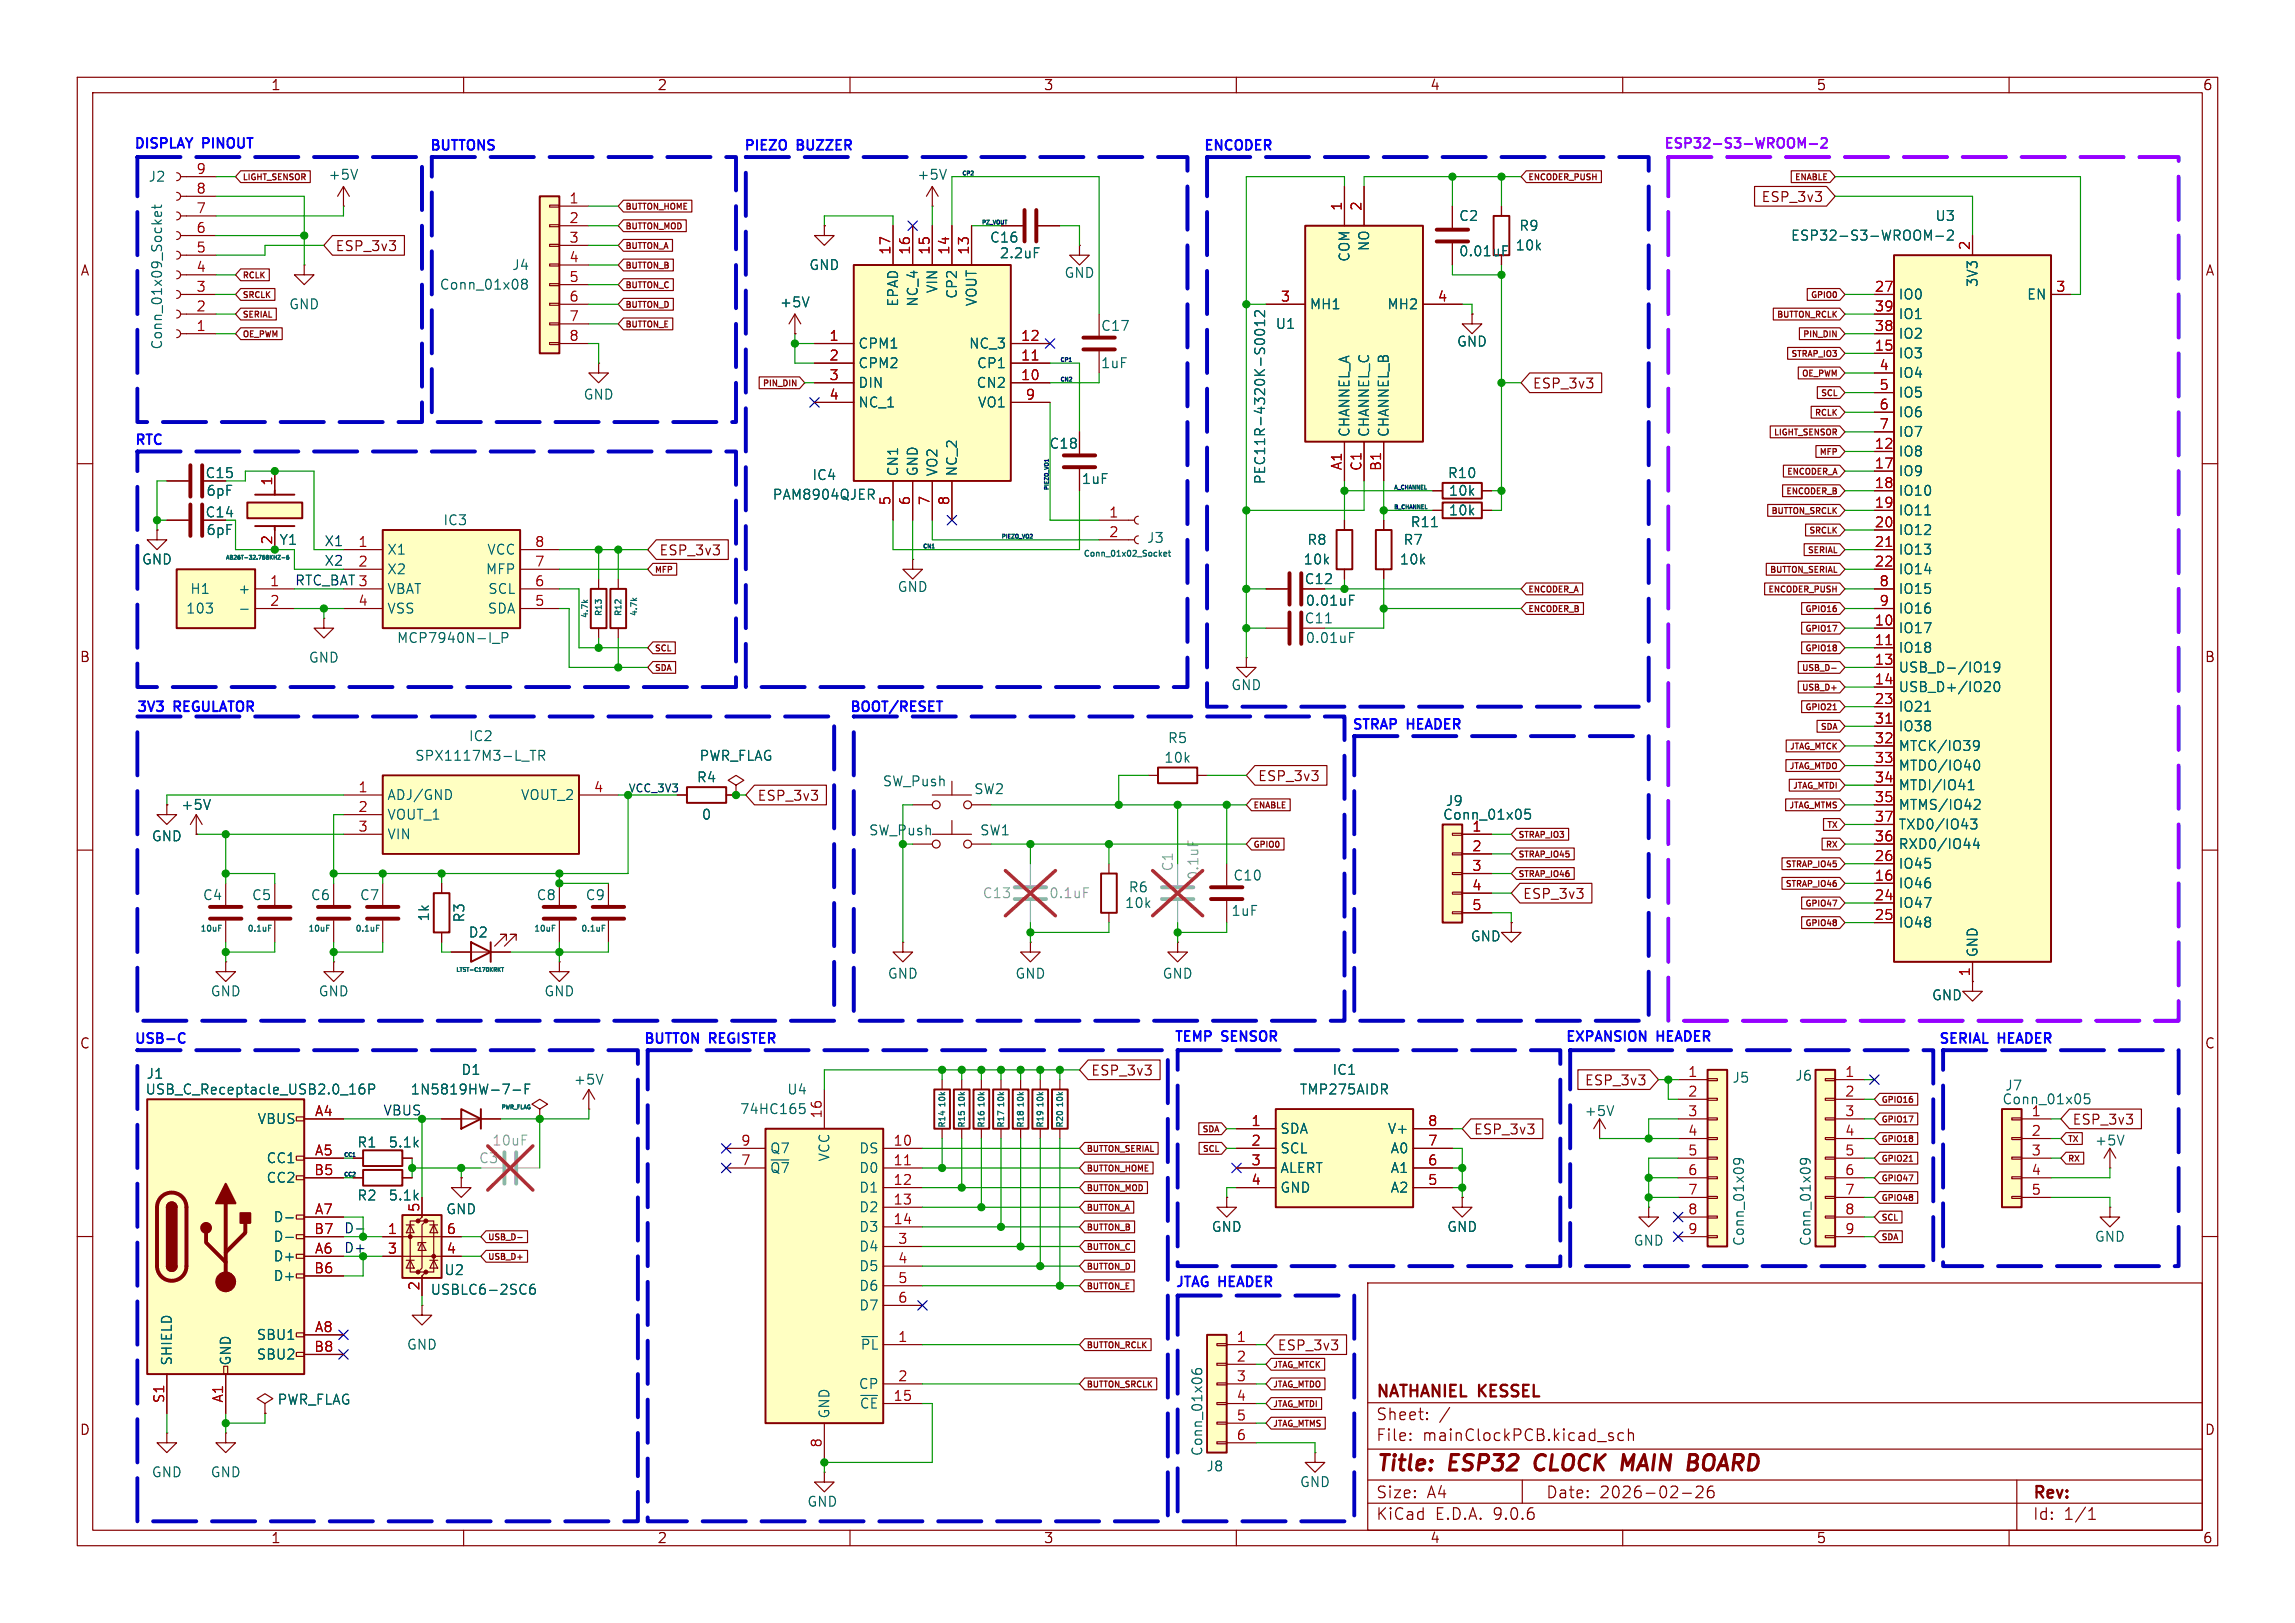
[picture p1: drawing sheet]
<svg xmlns="http://www.w3.org/2000/svg" width="297mm" height="210mm" viewBox="0 0 297 210" stroke-linecap="round" stroke-linejoin="round" font-family="sans-serif">
<defs><g id="words">
<g font-size="2.8" fill="#840000">
<text x="178" y="190.9">Title:</text>
<text x="187.7" y="190.9">ESP32</text>
<text x="199.5" y="190.9">CLOCK MAIN</text>
<text x="220.9" y="190.9">BOARD</text>
</g>
<g font-size="2.1" fill="#840000">
<text x="178" y="184">Sheet:</text>
<text x="178" y="181.2">NATHANIEL KESSEL</text>
<text x="178" y="186.7">File:</text>
<text x="184.1" y="186.7">mainClockPCB.kicad_sch</text>
<text x="178" y="196.9">KiCad</text>
<text x="178" y="194.1">Size:</text>
<text x="184.7" y="194.1">A4</text>
<text x="185.7" y="196.9">E.D.A.</text>
<text x="193.3" y="196.9">9.0.6</text>
<text x="200" y="194.1">Date:</text>
<text x="207" y="194.1">2026-02-26</text>
<text x="263" y="194.3">Rev:</text>
<text x="263" y="196.9">Id:</text>
<text x="267.1" y="196.9">1/1</text>
</g>
<g font-size="1.8" fill="#840000">
<text x="35" y="11.9">1</text>
<text x="85" y="11.9">2</text>
<text x="135" y="11.9">3</text>
<text x="185" y="11.9">4</text>
<text x="235" y="11.9">5</text>
<text x="285" y="11.9">6</text>
<text x="227.9" y="26.4">ESP_3v3</text>
<text x="10.3" y="35.9">A</text>
<text x="43.3" y="32.7">ESP_3v3</text>
<text x="285.3" y="35.9">A</text>
<text x="198.3" y="50.5">ESP_3v3</text>
<text x="26.5" y="62.1">C15</text>
<text x="26.5" y="67.2">C14</text>
<text x="85.2" y="72.1">ESP_3v3</text>
<text x="168.7" y="75.8">C12</text>
<text x="10.3" y="85.9">B</text>
<text x="285.3" y="85.9">B</text>
<text x="162.7" y="101.3">ESP_3v3</text>
<text x="97.9" y="103.8">ESP_3v3</text>
<text x="197" y="116.5">ESP_3v3</text>
<text x="10.3" y="135.9">C</text>
<text x="285.3" y="135.9">C</text>
<text x="141.1" y="139.4">ESP_3v3</text>
<text x="205" y="140.7">ESP_3v3</text>
<text x="190.7" y="147">ESP_3v3</text>
<text x="268.1" y="145.7">ESP_3v3</text>
<text x="165.3" y="174.9">ESP_3v3</text>
<text x="10.3" y="185.9">D</text>
<text x="285.3" y="185.9">D</text>
<text x="35" y="199.9">1</text>
<text x="85" y="199.9">2</text>
<text x="135" y="199.9">3</text>
<text x="185" y="199.9">4</text>
<text x="235" y="199.9">5</text>
<text x="285" y="199.9">6</text>
</g>
<g font-size="1.8" fill="#0400ff">
<text x="17.2" y="19.6">DISPLAY</text>
<text x="26.2" y="19.6">PINOUT</text>
<text x="55.5" y="19.8">BUTTONS</text>
<text x="96.1" y="19.8">PIEZO</text>
<text x="103.2" y="19.8">BUZZER</text>
<text x="155.6" y="19.8">ENCODER</text>
<text x="17.3" y="57.9">RTC</text>
<text x="17.6" y="92.5">3V3</text>
<text x="22.5" y="92.5">REGULATOR</text>
<text x="109.8" y="92.5">BOOT/RESET</text>
<text x="174.8" y="94.7">STRAP</text>
<text x="182.1" y="94.7">HEADER</text>
<text x="17.2" y="135.4">USB-C</text>
<text x="83.2" y="135.4">BUTTON</text>
<text x="91.8" y="135.4">REGISTER</text>
<text x="151.8" y="135.1">TEMP</text>
<text x="158.2" y="135.1">SENSOR</text>
<text x="202.5" y="135.1">EXPANSION</text>
<text x="214.5" y="135.1">HEADER</text>
<text x="250.8" y="135.4">SERIAL</text>
<text x="258.6" y="135.4">HEADER</text>
<text x="152" y="166.9">JTAG HEADER</text>
</g>
<g font-size="1.8" fill="#006464">
<text x="19.1" y="23.7">J2</text>
<text x="42.4" y="23.5">+5V</text>
<text x="118.6" y="23.5">+5V</text>
<text x="188.7" y="28.8">C2</text>
<text x="250.4" y="28.8">U3</text>
<text x="66.2" y="35.2">J4</text>
<text x="104.6" y="35.2">GND</text>
<text x="128" y="31.6">C16</text>
<text x="129.3" y="33.6">2.2uF</text>
<text x="174.9" y="34" transform="rotate(-90 174.9 34)">COM</text>
<text x="177.4" y="32.6" transform="rotate(-90 177.4 32.6)">NO</text>
<text x="188.7" y="33.4">0.01uF</text>
<text x="196" y="32.6">10k</text>
<text x="196.5" y="30.1">R9</text>
<text x="231.7" y="31.3">ESP32-S3-WROOM-2</text>
<text x="37.3" y="40.2">GND</text>
<text x="56.8" y="37.7">Conn_01x08</text>
<text x="100.8" y="40">+5V</text>
<text x="116.4" y="39.8" transform="rotate(-90 116.4 39.8)">EPAD</text>
<text x="119" y="39.8" transform="rotate(-90 119 39.8)">NC_4</text>
<text x="121.5" y="38" transform="rotate(-90 121.5 38)">VIN</text>
<text x="124.1" y="38.8" transform="rotate(-90 124.1 38.8)">CP2</text>
<text x="126.6" y="39.7" transform="rotate(-90 126.6 39.7)">VOUT</text>
<text x="137.7" y="36.2">GND</text>
<text x="169.4" y="40.2">MH1</text>
<text x="179.4" y="40.2">MH2</text>
<text x="245.6" y="39">IO0</text>
<text x="245.6" y="41.5">IO1</text>
<text x="256.1" y="37.2" transform="rotate(-90 256.1 37.2)">3V3</text>
<text x="262.2" y="39">EN</text>
<text x="21.2" y="45.3" transform="rotate(-90 21.2 45.3)">Conn_01x09_Socket</text>
<text x="111" y="45.3">CPM1</text>
<text x="111" y="47.9">CPM2</text>
<text x="125.3" y="45.3">NC_3</text>
<text x="126.3" y="47.9">CP1</text>
<text x="142.4" y="47.9">1uF</text>
<text x="142.4" y="43">C17</text>
<text x="165" y="42.8">U1</text>
<text x="188.5" y="45.1">GND</text>
<text x="245.6" y="44">IO2</text>
<text x="245.6" y="46.6">IO3</text>
<text x="75.4" y="51.9">GND</text>
<text x="111" y="50.4">DIN</text>
<text x="111" y="52.9">NC_1</text>
<text x="126.3" y="50.4">CN2</text>
<text x="126.5" y="52.9">VO1</text>
<text x="245.6" y="49.1">IO4</text>
<text x="245.6" y="51.7">IO5</text>
<text x="135.7" y="58.3">C18</text>
<text x="174.9" y="56.6" transform="rotate(-90 174.9 56.6)">CHANNEL_A</text>
<text x="177.4" y="56.6" transform="rotate(-90 177.4 56.6)">CHANNEL_C</text>
<text x="179.9" y="56.6" transform="rotate(-90 179.9 56.6)">CHANNEL_B</text>
<text x="245.6" y="54.2">IO6</text>
<text x="245.6" y="56.7">IO7</text>
<text x="245.6" y="59.3">IO8</text>
<text x="26.6" y="64.4">6pF</text>
<text x="99.9" y="64.9">PAM8904QJER</text>
<text x="105" y="62.3">IC4</text>
<text x="116.4" y="61.7" transform="rotate(-90 116.4 61.7)">CN1</text>
<text x="119" y="61.7" transform="rotate(-90 119 61.7)">GND</text>
<text x="121.5" y="61.7" transform="rotate(-90 121.5 61.7)">VO2</text>
<text x="124.1" y="61.7" transform="rotate(-90 124.1 61.7)">NC_2</text>
<text x="139.9" y="62.8">1uF</text>
<text x="163.9" y="62.7" transform="rotate(-90 163.9 62.7)">PEC11R-4320K-S0012</text>
<text x="187.3" y="62.1">R10</text>
<text x="187.4" y="64.4">10k</text>
<text x="245.6" y="61.8">IO9</text>
<text x="245.6" y="64.4">IO10</text>
<text x="26.6" y="69.4">6pF</text>
<text x="36.1" y="70.7">Y1</text>
<text x="50" y="72">X1</text>
<text x="57.3" y="68.2">IC3</text>
<text x="63" y="72">VCC</text>
<text x="148.3" y="70.5">J3</text>
<text x="169.1" y="70.7">R8</text>
<text x="181.5" y="70.7">R7</text>
<text x="182.5" y="68.4">R11</text>
<text x="187.4" y="66.9">10k</text>
<text x="245.6" y="66.9">IO11</text>
<text x="245.6" y="69.4">IO12</text>
<text x="245.6" y="72">IO13</text>
<text x="18.3" y="73.3">GND</text>
<text x="24.5" y="77.1">H1</text>
<text x="30.7" y="77.1">+</text>
<text x="50" y="74.5">X2</text>
<text x="50" y="77.1">VBAT</text>
<text x="62.8" y="74.5">MFP</text>
<text x="63.1" y="77.1">SCL</text>
<text x="116.1" y="76.8">GND</text>
<text x="168.6" y="73.3">10k</text>
<text x="181.1" y="73.3">10k</text>
<text x="245.6" y="74.5">IO14</text>
<text x="245.6" y="77.1">IO15</text>
<text x="24" y="79.6">103</text>
<text x="50" y="79.6">VSS</text>
<text x="51.3" y="83.4">MCP7940N-I_P</text>
<text x="63" y="79.6">SDA</text>
<text x="168.7" y="80.9">C11</text>
<text x="168.9" y="78.6">0.01uF</text>
<text x="168.9" y="83.4">0.01uF</text>
<text x="245.6" y="79.6">IO16</text>
<text x="245.6" y="82.1">IO17</text>
<text x="39.9" y="86">GND</text>
<text x="159.3" y="89.5">GND</text>
<text x="245.6" y="84.7">IO18</text>
<text x="245.6" y="87.2">USB_D-/IO19</text>
<text x="245.6" y="89.8">USB_D+/IO20</text>
<text x="245.6" y="92.3">IO21</text>
<text x="245.6" y="94.8">IO38</text>
<text x="53.6" y="98.7">SPX1117M3-L_TR</text>
<text x="60.6" y="96.1">IC2</text>
<text x="90.1" y="101.4">R4</text>
<text x="90.4" y="98.7">PWR_FLAG</text>
<text x="114.2" y="102">SW_Push</text>
<text x="150.6" y="98.9">10k</text>
<text x="151.1" y="96.4">R5</text>
<text x="245.6" y="97.4">MTCK/IO39</text>
<text x="245.6" y="99.9">MTDO/IO40</text>
<text x="23.4" y="105">+5V</text>
<text x="50" y="103.7">ADJ/GND</text>
<text x="50" y="106.3">VOUT_1</text>
<text x="67.3" y="103.7">VOUT_2</text>
<text x="90.7" y="106.3">0</text>
<text x="126" y="103">SW2</text>
<text x="186.7" y="106.3">Conn_01x05</text>
<text x="187" y="104.5">J9</text>
<text x="245.6" y="102.5">MTDI/IO41</text>
<text x="245.6" y="105">MTMS/IO42</text>
<text x="245.6" y="107.5">TXD0/IO43</text>
<text x="19.6" y="109.1">GND</text>
<text x="50" y="108.8">VIN</text>
<text x="112.4" y="108.3">SW_Push</text>
<text x="126.7" y="108.3">SW1</text>
<text x="245.6" y="110.1">RXD0/IO44</text>
<text x="245.6" y="112.6">IO45</text>
<text x="26.2" y="116.7">C4</text>
<text x="32.5" y="116.7">C5</text>
<text x="40.1" y="116.7">C6</text>
<text x="46.5" y="116.7">C7</text>
<text x="55.7" y="119.3" transform="rotate(-90 55.7 119.3)">1k</text>
<text x="60.3" y="119.5" transform="rotate(-90 60.3 119.5)">R3</text>
<text x="69.4" y="116.7">C8</text>
<text x="75.7" y="116.7">C9</text>
<text x="145.5" y="117.7">10k</text>
<text x="146" y="115.7">R6</text>
<text x="159.3" y="118.7">1uF</text>
<text x="159.5" y="114.1">C10</text>
<text x="245.6" y="115.2">IO46</text>
<text x="245.6" y="117.7">IO47</text>
<text x="60.6" y="121.5">D2</text>
<text x="190.2" y="122">GND</text>
<text x="245.6" y="120.2">IO48</text>
<text x="256.1" y="124" transform="rotate(-90 256.1 124)">GND</text>
<text x="27.2" y="129.1">GND</text>
<text x="41.1" y="129.1">GND</text>
<text x="70.4" y="129.1">GND</text>
<text x="114.8" y="126.8">GND</text>
<text x="131.3" y="126.8">GND</text>
<text x="150.4" y="126.8">GND</text>
<text x="249.9" y="129.6">GND</text>
<text x="18.7" y="141.8">USB_C_Receptacle_USB2.0_16P</text>
<text x="18.9" y="139.8">J1</text>
<text x="53.1" y="141.8">1N5819HW-7-F</text>
<text x="59.6" y="139.3">D1</text>
<text x="74.2" y="140.6">+5V</text>
<text x="101.8" y="141.8">U4</text>
<text x="168.1" y="141.8">TMP275AIDR</text>
<text x="172.3" y="139.3">IC1</text>
<text x="224.1" y="140.3">J5</text>
<text x="232.2" y="140.1">J6</text>
<text x="259" y="143.1">Conn_01x05</text>
<text x="259.4" y="141.3">J7</text>
<text x="33.3" y="145.6">VBUS</text>
<text x="46.2" y="148.7">R1</text>
<text x="50.2" y="148.7">5.1k</text>
<text x="95.7" y="144.4">74HC165</text>
<text x="99.6" y="149.5">Q7</text>
<text x="111.1" y="149.5">DS</text>
<text x="165.6" y="146.9">SDA</text>
<text x="165.6" y="149.5">SCL</text>
<text x="179.5" y="146.9">V+</text>
<text x="179.9" y="149.5">A0</text>
<text x="205" y="144.6">+5V</text>
<text x="271" y="148.4">+5V</text>
<text x="34.4" y="150.7">CC1</text>
<text x="34.4" y="153.3">CC2</text>
<text x="46.2" y="155.5">R2</text>
<text x="50.2" y="155.5">5.1k</text>
<text x="99.6" y="152">~{Q7}</text>
<text x="107.5" y="150.4" transform="rotate(-90 107.5 150.4)">VCC</text>
<text x="111.1" y="152">D0</text>
<text x="111.1" y="154.5">D1</text>
<text x="165.6" y="152">ALERT</text>
<text x="165.6" y="154.5">GND</text>
<text x="179.9" y="152">A1</text>
<text x="179.9" y="154.5">A2</text>
<text x="35.3" y="158.3">D-</text>
<text x="35.3" y="160.9">D-</text>
<text x="57.7" y="157.3">GND</text>
<text x="111.1" y="157.1">D2</text>
<text x="111.1" y="159.6">D3</text>
<text x="156.7" y="159.6">GND</text>
<text x="187.2" y="159.6">GND</text>
<text x="211.3" y="161.4">GND</text>
<text x="225.9" y="161.3" transform="rotate(-90 225.9 161.3)">Conn_01x09</text>
<text x="234.5" y="161.3" transform="rotate(-90 234.5 161.3)">Conn_01x09</text>
<text x="271" y="160.9">GND</text>
<text x="35.3" y="163.4">D+</text>
<text x="35.3" y="166">D+</text>
<text x="55.6" y="167.7">USBLC6-2SC6</text>
<text x="57.4" y="165.2">U2</text>
<text x="111.1" y="162.2">D4</text>
<text x="111.1" y="164.7">D5</text>
<text x="111.1" y="167.2">D6</text>
<text x="33.1" y="173.6">SBU1</text>
<text x="111.1" y="169.8">D7</text>
<text x="22.5" y="176.8" transform="rotate(-90 22.5 176.8)">SHIELD</text>
<text x="30.1" y="176.8" transform="rotate(-90 30.1 176.8)">GND</text>
<text x="33.1" y="176.1">SBU2</text>
<text x="52.6" y="174.9">GND</text>
<text x="111" y="179.9">CP</text>
<text x="111.3" y="174.9">~{PL}</text>
<text x="35.8" y="182">PWR_FLAG</text>
<text x="107.5" y="183.6" transform="rotate(-90 107.5 183.6)">GND</text>
<text x="111.2" y="182.5">~{CE}</text>
<text x="19.6" y="191.4">GND</text>
<text x="27.2" y="191.4">GND</text>
<text x="155.8" y="188.5" transform="rotate(-90 155.8 188.5)">Conn_01x06</text>
<text x="156" y="190.6">J8</text>
<text x="104.4" y="195.2">GND</text>
<text x="168.1" y="192.6">GND</text>
</g>
<g font-size="1.8" fill="#a90000">
<text x="25.3" y="22.6">9</text>
<text x="25.3" y="27.7">7</text>
<text x="25.3" y="25.1">8</text>
<text x="73.6" y="26.4">1</text>
<text x="73.6" y="29">2</text>
<text x="173.7" y="27.4" transform="rotate(-90 173.7 27.4)">1</text>
<text x="176.3" y="27.4" transform="rotate(-90 176.3 27.4)">2</text>
<text x="25.3" y="35.3">4</text>
<text x="25.3" y="32.8">5</text>
<text x="25.3" y="30.2">6</text>
<text x="73.6" y="31.5">3</text>
<text x="73.6" y="34">4</text>
<text x="115.3" y="33.1" transform="rotate(-90 115.3 33.1)">17</text>
<text x="117.9" y="33.1" transform="rotate(-90 117.9 33.1)">16</text>
<text x="120.4" y="33.1" transform="rotate(-90 120.4 33.1)">15</text>
<text x="122.9" y="33.1" transform="rotate(-90 122.9 33.1)">14</text>
<text x="125.5" y="33.1" transform="rotate(-90 125.5 33.1)">13</text>
<text x="255" y="32.5" transform="rotate(-90 255 32.5)">2</text>
<text x="25.3" y="40.4">2</text>
<text x="25.3" y="37.8">3</text>
<text x="73.6" y="36.6">5</text>
<text x="73.6" y="39.1">6</text>
<text x="73.6" y="41.7">7</text>
<text x="165.7" y="39.1">3</text>
<text x="186" y="39.1">4</text>
<text x="242.5" y="37.8">27</text>
<text x="242.5" y="40.4">39</text>
<text x="266" y="37.8">3</text>
<text x="25.3" y="42.9">1</text>
<text x="73.6" y="44.2">8</text>
<text x="107.2" y="44.2">1</text>
<text x="107.2" y="46.7">2</text>
<text x="132" y="44.2">12</text>
<text x="132" y="46.7">11</text>
<text x="242.5" y="42.9">38</text>
<text x="242.5" y="45.5">15</text>
<text x="107.2" y="49.3">3</text>
<text x="107.2" y="51.8">4</text>
<text x="132" y="49.3">10</text>
<text x="132.6" y="51.8">9</text>
<text x="243.1" y="48">4</text>
<text x="243.1" y="50.5">5</text>
<text x="243.1" y="53.1">6</text>
<text x="242.5" y="58.2">12</text>
<text x="243.1" y="55.6">7</text>
<text x="35.3" y="62.9" transform="rotate(-90 35.3 62.9)">1</text>
<text x="115.3" y="65.5" transform="rotate(-90 115.3 65.5)">5</text>
<text x="117.9" y="65.5" transform="rotate(-90 117.9 65.5)">6</text>
<text x="120.4" y="65.5" transform="rotate(-90 120.4 65.5)">7</text>
<text x="122.9" y="65.5" transform="rotate(-90 122.9 65.5)">8</text>
<text x="173.7" y="60.9" transform="rotate(-90 173.7 60.9)">A1</text>
<text x="176.3" y="61" transform="rotate(-90 176.3 61)">C1</text>
<text x="178.8" y="61" transform="rotate(-90 178.8 61)">B1</text>
<text x="242.5" y="60.7">17</text>
<text x="242.5" y="63.2">18</text>
<text x="242.5" y="65.8">19</text>
<text x="35.3" y="70.6" transform="rotate(-90 35.3 70.6)">2</text>
<text x="46.3" y="70.9">1</text>
<text x="69.1" y="70.9">8</text>
<text x="143.4" y="67.1">1</text>
<text x="143.4" y="69.6">2</text>
<text x="242.5" y="68.3">20</text>
<text x="242.5" y="70.9">21</text>
<text x="34.9" y="75.9">1</text>
<text x="46.3" y="73.4">2</text>
<text x="69.1" y="73.4">7</text>
<text x="69.1" y="75.9">6</text>
<text x="242.5" y="73.4">22</text>
<text x="243.1" y="75.9">8</text>
<text x="34.9" y="78.5">2</text>
<text x="46.3" y="78.5">4</text>
<text x="69.1" y="78.5">5</text>
<text x="242.5" y="81">10</text>
<text x="242.5" y="83.6">11</text>
<text x="243.1" y="78.5">9</text>
<text x="242.5" y="86.1">13</text>
<text x="242.5" y="88.6">14</text>
<text x="242.5" y="91.2">23</text>
<text x="242.5" y="93.7">31</text>
<text x="242.5" y="96.3">32</text>
<text x="242.5" y="98.8">33</text>
<text x="242.5" y="101.3">34</text>
<text x="46.3" y="102.6">1</text>
<text x="46.3" y="105.2">2</text>
<text x="46.3" y="107.7">3</text>
<text x="76.8" y="102.6">4</text>
<text x="190.4" y="107.7">1</text>
<text x="242.5" y="103.9">35</text>
<text x="242.5" y="106.4">37</text>
<text x="190.4" y="110.2">2</text>
<text x="190.4" y="112.8">3</text>
<text x="242.5" y="109">36</text>
<text x="242.5" y="111.5">26</text>
<text x="190.4" y="115.3">4</text>
<text x="190.4" y="117.9">5</text>
<text x="242.5" y="114">16</text>
<text x="242.5" y="116.6">24</text>
<text x="242.5" y="119.1">25</text>
<text x="255" y="126.4" transform="rotate(-90 255 126.4)">1</text>
<text x="218.4" y="139.4">1</text>
<text x="218.4" y="142">2</text>
<text x="238.7" y="139.4">1</text>
<text x="238.7" y="142">2</text>
<text x="40.7" y="144.5">A4</text>
<text x="40.7" y="149.6">A5</text>
<text x="95.8" y="148.3">9</text>
<text x="106.4" y="144.8" transform="rotate(-90 106.4 144.8)">16</text>
<text x="115.5" y="148.3">10</text>
<text x="161.9" y="145.8">1</text>
<text x="161.9" y="148.3">2</text>
<text x="184.7" y="145.8">8</text>
<text x="184.7" y="148.3">7</text>
<text x="218.4" y="144.5">3</text>
<text x="218.4" y="147.1">4</text>
<text x="218.4" y="149.6">5</text>
<text x="238.7" y="144.5">3</text>
<text x="238.7" y="147.1">4</text>
<text x="238.7" y="149.6">5</text>
<text x="262.8" y="144.5">1</text>
<text x="262.8" y="147.1">2</text>
<text x="262.8" y="149.6">3</text>
<text x="40.6" y="152.1">B5</text>
<text x="95.8" y="150.9">7</text>
<text x="115.5" y="150.9">11</text>
<text x="115.5" y="153.4">12</text>
<text x="115.5" y="156">13</text>
<text x="161.9" y="150.9">3</text>
<text x="161.9" y="153.4">4</text>
<text x="184.7" y="150.9">6</text>
<text x="184.7" y="153.4">5</text>
<text x="218.4" y="152.1">6</text>
<text x="218.4" y="154.7">7</text>
<text x="238.7" y="152.1">6</text>
<text x="238.7" y="154.7">7</text>
<text x="262.8" y="152.1">4</text>
<text x="262.8" y="154.7">5</text>
<text x="40.6" y="159.8">B7</text>
<text x="40.7" y="157.2">A7</text>
<text x="50.1" y="159.8">1</text>
<text x="54.4" y="156.9" transform="rotate(-90 54.4 156.9)">5</text>
<text x="57.7" y="159.8">6</text>
<text x="115.5" y="158.5">14</text>
<text x="116.1" y="161">3</text>
<text x="218.4" y="157.2">8</text>
<text x="218.4" y="159.8">9</text>
<text x="238.7" y="157.2">8</text>
<text x="238.7" y="159.8">9</text>
<text x="40.6" y="164.8">B6</text>
<text x="40.7" y="162.3">A6</text>
<text x="50.1" y="162.3">3</text>
<text x="54.4" y="167.1" transform="rotate(-90 54.4 167.1)">2</text>
<text x="57.7" y="162.3">4</text>
<text x="116.1" y="163.6">4</text>
<text x="116.1" y="166.1">5</text>
<text x="40.7" y="172.5">A8</text>
<text x="116.1" y="168.7">6</text>
<text x="116.1" y="173.7">1</text>
<text x="159.9" y="173.7">1</text>
<text x="40.6" y="175">B8</text>
<text x="116.1" y="178.8">2</text>
<text x="159.9" y="176.3">2</text>
<text x="159.9" y="178.8">3</text>
<text x="21.3" y="181.7" transform="rotate(-90 21.3 181.7)">S1</text>
<text x="29" y="181.6" transform="rotate(-90 29 181.6)">A1</text>
<text x="115.5" y="181.4">15</text>
<text x="159.9" y="181.4">4</text>
<text x="159.9" y="183.9">5</text>
<text x="106.4" y="187.4" transform="rotate(-90 106.4 187.4)">8</text>
<text x="159.9" y="186.4">6</text>
</g>
<text font-size="1.8" fill="#9600ff" x="215.2" y="19.6">ESP32-S3-WROOM-2</text>
<g font-size="1.8" fill="#0f0f0f">
<text x="41.9" y="70.8">X1</text>
<text x="38.1" y="75.9">RTC_BAT3</text>
<text x="41.9" y="73.3">X2</text>
<text x="49.5" y="144.4">VBUS</text>
<text x="44.4" y="159.7">D-</text>
</g>
<g font-size="1.8" fill="#989898">
<text x="152" y="112.8" transform="rotate(-90 152 112.8)">C1</text>
<text x="155.3" y="114" transform="rotate(-90 155.3 114)">0.1uF</text>
<text x="127.1" y="116.4">C13</text>
<text x="135.7" y="116.4">0.1uF</text>
<text x="63.6" y="148.4">10uF</text>
<text x="61.9" y="150.7">C3</text>
</g>
<text font-size="1.8" fill="#009600" x="44.4" y="162.2">D+</text>
<text font-size="1.4" fill="#0f0f0f" x="81.3" y="102.6">VCC_3V3</text>
<g font-size="1.1" fill="#840000">
<text x="31.3" y="23.5">LIGHT_SENSOR</text>
<text x="197.7" y="23.5">ENCODER_PUSH</text>
<text x="232.1" y="23.5">ENABLE</text>
<text x="80.9" y="27.3">BUTTON_HOME</text>
<text x="80.9" y="29.9">BUTTON_MOD</text>
<text x="80.9" y="32.4">BUTTON_A</text>
<text x="80.9" y="35">BUTTON_B</text>
<text x="31.3" y="41.3">SERIAL</text>
<text x="31.3" y="36.2">RCLK</text>
<text x="31.3" y="38.8">SRCLK</text>
<text x="80.9" y="37.5">BUTTON_C</text>
<text x="80.9" y="40">BUTTON_D</text>
<text x="229.8" y="41.3">BUTTON_RCLK</text>
<text x="234.2" y="38.8">GPIO0</text>
<text x="31.3" y="43.8">OE_PWM</text>
<text x="80.9" y="42.6">BUTTON_E</text>
<text x="231.6" y="46.4">STRAP_IO3</text>
<text x="233.2" y="43.8">PIN_DIN</text>
<text x="98.6" y="50.2">PIN_DIN</text>
<text x="233" y="48.9">OE_PWM</text>
<text x="235.5" y="51.5">SCL</text>
<text x="229.4" y="56.5">LIGHT_SENSOR</text>
<text x="234.7" y="54">RCLK</text>
<text x="235.3" y="59.1">MFP</text>
<text x="231" y="64.2">ENCODER_B</text>
<text x="231.1" y="61.6">ENCODER_A</text>
<text x="229.1" y="66.7">BUTTON_SRCLK</text>
<text x="233.8" y="71.8">SERIAL</text>
<text x="234" y="69.2">SRCLK</text>
<text x="84.7" y="74.3">MFP</text>
<text x="197.7" y="76.9">ENCODER_A</text>
<text x="228.7" y="76.9">ENCODER_PUSH</text>
<text x="228.9" y="74.3">BUTTON_SERIAL</text>
<text x="197.7" y="79.4">ENCODER_B</text>
<text x="233.5" y="79.4">GPIO16</text>
<text x="233.5" y="81.9">GPIO17</text>
<text x="84.7" y="84.5">SCL</text>
<text x="84.7" y="87">SDA</text>
<text x="233" y="89.6">USB_D+</text>
<text x="233" y="87">USB_D-</text>
<text x="233.5" y="84.5">GPIO18</text>
<text x="233.5" y="92.1">GPIO21</text>
<text x="235.5" y="94.6">SDA</text>
<text x="231.4" y="99.7">JTAG_MTDO</text>
<text x="231.5" y="97.2">JTAG_MTCK</text>
<text x="162.1" y="104.8">ENABLE</text>
<text x="231.4" y="104.8">JTAG_MTMS</text>
<text x="231.9" y="102.3">JTAG_MTDI</text>
<text x="236.3" y="107.3">TX</text>
<text x="162.1" y="109.9">GPIO0</text>
<text x="196.4" y="113.7">STRAP_IO46</text>
<text x="196.4" y="111.2">STRAP_IO45</text>
<text x="196.4" y="108.6">STRAP_IO3</text>
<text x="230.9" y="112.4">STRAP_IO45</text>
<text x="236.1" y="109.9">RX</text>
<text x="230.9" y="115">STRAP_IO46</text>
<text x="233.5" y="117.5">GPIO47</text>
<text x="233.5" y="120">GPIO48</text>
<text x="243.4" y="142.9">GPIO16</text>
<text x="140.6" y="149.3">BUTTON_SERIAL</text>
<text x="155.4" y="146.7">SDA</text>
<text x="155.5" y="149.3">SCL</text>
<text x="243.4" y="148">GPIO18</text>
<text x="243.4" y="145.4">GPIO17</text>
<text x="267.6" y="148">TX</text>
<text x="140.6" y="154.3">BUTTON_MOD</text>
<text x="140.6" y="151.8">BUTTON_HOME</text>
<text x="243.4" y="150.5">GPIO21</text>
<text x="243.4" y="153.1">GPIO47</text>
<text x="243.4" y="155.6">GPIO48</text>
<text x="267.6" y="150.5">RX</text>
<text x="63.1" y="160.7">USB_D-</text>
<text x="140.6" y="162">BUTTON_C</text>
<text x="140.6" y="159.4">BUTTON_B</text>
<text x="140.6" y="156.9">BUTTON_A</text>
<text x="243.4" y="158.1">SCL</text>
<text x="243.4" y="160.7">SDA</text>
<text x="63.1" y="163.2">USB_D+</text>
<text x="140.6" y="167">BUTTON_E</text>
<text x="140.6" y="164.5">BUTTON_D</text>
<text x="140.6" y="179.7">BUTTON_SRCLK</text>
<text x="140.6" y="174.7">BUTTON_RCLK</text>
<text x="164.7" y="179.7">JTAG_MTDO</text>
<text x="164.7" y="177.2">JTAG_MTCK</text>
<text x="164.7" y="182.3">JTAG_MTDI</text>
<text x="164.7" y="184.8">JTAG_MTMS</text>
</g>
<g font-size="1.1" fill="#006464">
<text x="140.1" y="72.2">Conn_01x02_Socket</text>
<text x="76.3" y="80.1" transform="rotate(-90 76.3 80.1)">4.7k</text>
<text x="78.1" y="79.8" transform="rotate(-90 78.1 79.8)">R13</text>
<text x="80.6" y="79.8" transform="rotate(-90 80.6 79.8)">R12</text>
<text x="82.7" y="79.8" transform="rotate(-90 82.7 79.8)">4.7k</text>
<text x="25.8" y="120.8">10uF</text>
<text x="31.9" y="120.8">0.1uF</text>
<text x="39.8" y="120.8">10uF</text>
<text x="45.9" y="120.8">0.1uF</text>
<text x="69" y="120.8">10uF</text>
<text x="75.1" y="120.8">0.1uF</text>
<text x="122.5" y="143.4" transform="rotate(-90 122.5 143.4)">10k</text>
<text x="125.1" y="143.4" transform="rotate(-90 125.1 143.4)">10k</text>
<text x="127.6" y="143.4" transform="rotate(-90 127.6 143.4)">10k</text>
<text x="130.1" y="143.4" transform="rotate(-90 130.1 143.4)">10k</text>
<text x="132.7" y="143.4" transform="rotate(-90 132.7 143.4)">10k</text>
<text x="135.2" y="143.4" transform="rotate(-90 135.2 143.4)">10k</text>
<text x="137.8" y="143.4" transform="rotate(-90 137.8 143.4)">10k</text>
<text x="122.5" y="146" transform="rotate(-90 122.5 146)">R14</text>
<text x="125.1" y="146" transform="rotate(-90 125.1 146)">R15</text>
<text x="127.6" y="146" transform="rotate(-90 127.6 146)">R16</text>
<text x="130.1" y="146" transform="rotate(-90 130.1 146)">R17</text>
<text x="132.7" y="146" transform="rotate(-90 132.7 146)">R18</text>
<text x="135.2" y="146" transform="rotate(-90 135.2 146)">R19</text>
<text x="137.8" y="146" transform="rotate(-90 137.8 146)">R20</text>
</g>
<g font-size=".7" fill="#0f0f0f">
<text x="124.5" y="22.7">CP2</text>
<text x="127" y="29.1">PZ_VOUT</text>
<text x="137.2" y="46.9">CP1</text>
<text x="137.2" y="49.4">CN2</text>
<text x="135.8" y="63.5" transform="rotate(-90 135.8 63.5)">PIEZO_VO1</text>
<text x="180.3" y="63.4">A_CHANNEL</text>
<text x="180.3" y="65.9">B_CHANNEL</text>
<text x="119.4" y="71">CN1</text>
<text x="129.5" y="69.7">PIEZO_VO2</text>
<text x="44.4" y="149.7">CC1</text>
<text x="44.4" y="152.3">CC2</text>
</g>
<g font-size=".7" fill="#006464">
<text x="29.1" y="72.6">AB26T-32.768KHZ-6</text>
<text x="58.9" y="125.9">LTST-C170KRKT</text>
<text x="64.8" y="143.7">PWR_FLAG</text>
</g>
</g></defs>
<g fill="none" stroke="#840000" stroke-width=".15">
<path d="M10 10h277v190h-277zM12 12h273v186h-273zM60 10v2M110 10v2M160 10v2M210 10v2M260 10v2M129.5 29.2h2.8M134.4 29.2h2.8M10 60h2M285 60h2M163.8 81.3h2.8"/>
<path d="M10 110h2M285 110h2M189.2 154.9v1.3h1.3l-1.3 1.3-1.2-1.3h1.2M189.2 154.9h.1M10 160h2M177 166h108v32h-108zM285 160h2M60 198v2M106.7 190.5v1.3h1.2l-1.2 1.2-1.3-1.2h1.3M106.7 190.5h.1M110 198v2M160 198v2"/>
<path d="M177 194.5h108M177 191.5h108M177 187.5h108M177 181.5h108M182.5 186.3h.1l-.1 .1M182.5 186.3v.1M182.5 185.5v.1M182.5 185.5h.1l-.1 .1M184.7 183.6v.1M184.7 183.6h-.1l.1 .1M184.7 182.8v.1M184.7 182.8h-.1l.1 .1"/>
<path d="M187.6 182.1l-1.3 2M197 191.5v3M208.4 185.9l.3 .1 .1 .2-.2 .2h-.3M208.4 185.4l.3 .1M210 198v2M210.1 185.5l-.4-.1-.3 .3v.4l.1 .2 .2 .1 .4-.1M210.7 185.5a.37 .37 0 0 1 .7 .1v.8M210.7 184.9v1.5M217.7 193.2h1.2M219.5 192.4l.2-.1h.4a.41 .41 0 0 1 .2 .6l-.8 .9h.9M221.7 192.3a.59 .59 0 0 0-.7 .6v.6l.1 .2 .4 .1 .2-.1 .1-.5-.1-.3h-.5l-.2 .3M260 198v2"/>
<path d="M261 191.5v6.5M270.3 196.6h.9M270.3 195.5l.4-.4v1.5"/>
</g>
<path d="M198.9 188.5a1.27 1.27 0 0 0 0 1.6" fill="none" stroke="#840000" stroke-width=".4"/>
<path d="M132.6 27.2v4M134.1 27.2v4M166.9 79.2v4.1M168.4 79.2v4.1" fill="none" stroke="#840000" stroke-width=".51"/>
<path d="M133.9 32.1h.6M171.6 80.6h.7M174.7 82.5h.4M174.7 81.9h.6" fill="none" stroke="#006464" stroke-width=".15"/>
<path d="M99.1 146.1h15.2v38.1h-15.2z" fill="#ffffc2"/>
<path d="M173 68.6h2v5.1h-2zM178.1 68.6h2v5.1h-2zM142.5 113h2v5.1h-2zM47 148.8h5.1v2.1h-5.1zM47 151.4h5.1v2h-5.1zM99.1 146.1h15.2v38.1h-15.2z" fill="none" stroke="#840000" stroke-width=".25"/>
<g fill="none" stroke="#840000" stroke-width=".15">
<path d="M188 26.7v2.8M188 31.5v2.8M139.7 55.9v2.8M139.7 60.7v2.8M174 67.3v1.3M174 73.7v1.2M179.1 67.3v1.3M179.1 73.7v1.2M143.5 111.8v1.2M143.5 118.1v1.3M45.7 149.9h1.3M45.7 152.4h1.3"/>
<path d="M52.1 149.9h1.2M52.1 152.4h1.2M94 148.6h5.1M94 151.1h5.1M106.7 141v5.1M114.3 148.6h5.1M114.3 151.1h5.1M114.3 153.7h5.1M114.3 156.2h5.1M114.3 158.8h5.1M114.3 161.3h5.1M114.3 163.8h5.1"/>
<path d="M114.3 166.4h5.1M114.3 168.9h5.1M114.3 174h5.1M114.3 179.1h5.1M106.7 184.2v5M114.3 181.6h5.1"/>
</g>
<path d="M117.1 150.7h.7" fill="none" stroke="#a90000" stroke-width=".15"/>
<path d="M194.5 32.4h.4M194.5 31.8h.6M103.5 142.8h.6M103.6 143.3h.3l.3 .2-.1 .5-.2 .1h-.3M111.5 172.9h2.1" fill="none" stroke="#006464" stroke-width=".15"/>
<path d="M185.9 29.7h4.1M185.9 31.2h4.1M137.7 58.9h4M137.7 60.5h4" fill="none" stroke="#840000" stroke-width=".51"/>
<path d="M49.5 68.6h17.8v12.7h-17.8z" fill="#ffffc2"/>
<path d="M49.5 68.6h17.8v12.7h-17.8z" fill="none" stroke="#840000" stroke-width=".25"/>
<g fill="none" stroke="#840000" stroke-width=".15">
<path d="M44.4 71.1h5.1M44.4 73.7h5.1M44.4 76.2h5.1M44.4 78.7h5.1M67.3 71.1h5.1M67.3 73.7h5.1M67.3 76.2h5.1M67.3 78.7h5.1M273 156.2v1.3h1.3l-1.3 1.3-1.2-1.3h1.2M273 156.2h.1M273 151.1h.1M273 148.6l-.7 1.3"/>
<path d="M273 148.6l.8 1.3M273 148.6v2.5"/>
</g>
<path d="M63.7 83.3h1M65 82.5h.5a.34 .34 0 0 0 .2-.3 .34 .34 0 0 0-.2-.3h-.5v1.2M274.9 146.9l-.5 1.3" fill="none" stroke="#006464" stroke-width=".15"/>
<path d="M259.1 143.5h2.5v12.7h-2.5z" fill="#ffffc2"/>
<path d="M193.3 27.9h2v5.1h-2zM59.7 143.5l2.5 1.3-2.5 1.3zM62.2 143.5v2.6M259.1 143.5h2.5v12.7h-2.5z" fill="none" stroke="#840000" stroke-width=".25"/>
<g fill="none" stroke="#840000" stroke-width=".15">
<path d="M194.3 26.7v1.2M194.3 33v1.3M190.5 40.6v1.3h1.3l-1.3 1.3-1.3-1.3h1.3M190.5 40.6h.1M161.3 85.1v1.3h1.3l-1.3 1.2-1.3-1.2h1.3M161.3 85.1h.1M72.4 124.5v1.2h1.3l-1.3 1.3-1.3-1.3h1.3M72.4 124.5h.1M116.8 121.9v1.3h1.3l-1.3 1.3-1.2-1.3h1.2M116.8 121.9h.1M133.3 121.9v1.3h1.3l-1.3 1.3-1.2-1.3h1.2M133.3 121.9h.1"/>
<path d="M152.4 121.9v1.3h1.3l-1.3 1.3-1.3-1.3h1.3M152.4 121.9h.1M57.1 144.8h7.7M59.7 152.4v1.3h1.3l-1.3 1.2-1.3-1.2h1.3M59.7 152.4h.1M69.8 143.5l1.1-.6-1.1-.7-1 .7 1 .6v1.3M69.8 144.8h.1M158.7 154.9v1.3h1.3l-1.3 1.3-1.2-1.3h1.2M158.7 154.9h.1M260.3 144.7h1.3v.2h-1.3zM260.3 147.2h1.3v.2h-1.3zM260.3 149.7h1.3v.3h-1.3z"/>
<path d="M260.3 152.3h1.3v.2h-1.3zM260.3 154.8h1.3v.3h-1.3zM261.6 144.8h3.8M261.6 147.3h3.8M261.6 149.9h3.8M261.6 152.4h3.8M261.6 154.9h3.8M29.2 185.4v1.3h1.3l-1.3 1.3-1.3-1.3h1.3M29.2 185.4h.1"/>
</g>
<path d="M66.4 141.1h1M68 140.9h.4M68.6 140.3h-.6v1.2M270.4 141.5h-.6l-.1 .7 .2-.2 .4 .1 .2 .2-.1 .4-.2 .1h-.3l-.2-.1" fill="none" stroke="#006464" stroke-width=".15"/>
<path d="M131.3 114.8h4.1M131.3 116.3h4.1M65.3 149.1v4.1M66.8 149.1v4.1" fill="none" stroke="#a1a1a1" stroke-width=".51"/>
<path d="M133.3 111.8v2.8M133.3 116.6v2.8M62.2 151.1h2.8M67.1 151.1h2.7" fill="none" stroke="#a1a1a1" stroke-width=".15"/>
<path d="M130.1 112.6l6.5 5.9M136.6 112.6l-6.5 5.9M63.1 148.3l5.9 5.7M69 148.3l-5.9 5.7" fill="none" stroke="#e12e31" stroke-width=".46"/>
<path d="M140.3 114.9h.6" fill="none" stroke="#989898" stroke-width=".15"/>
<path d="M19 142.2h20.4v35.6h-20.4z" fill="#ffffc2"/>
<g fill="none" stroke="#840000" stroke-width=".15">
<path d="M38.4 144.5h1v.5h-1zM38.4 149.6h1v.5h-1zM38.4 152.1h1v.6h-1zM38.4 157.2h1v.5h-1zM38.4 159.8h1v.5h-1zM39.4 144.8h5M39.4 149.9h5M39.4 152.4h5M39.4 157.5h5M21.6 177.8v5.1M29 176.8h.5v1h-.5zM29.2 177.8v5.1"/>
<path d="M38.4 162.3h1v.5h-1zM38.4 164.8h1v.6h-1zM38.4 172.5h1v.5h-1zM38.4 175h1v.5h-1zM39.4 160h5M39.4 162.6h5M39.4 165.1h5M39.4 172.7h5M39.4 175.3h5M34.3 181.6l1-.6-1-.7-1 .7 1 .6v1.3M34.3 182.9h.1"/>
</g>
<path d="M19 142.2h20.4v35.6h-20.4zM21.6 156.2a.64 .64 0 0 1 .6-.6 .64 .64 0 0 1 .7 .6M21.6 163.8a.64 .64 0 0 0 .6 .7 .64 .64 0 0 0 .7-.7" fill="none" stroke="#840000" stroke-width=".25"/>
<path d="M20.9 154.9a1.9 1.9 0 0 1 2-.4 1.9 1.9 0 0 1 1.2 1.7v7.6a1.91 1.91 0 0 1-1.9 1.9 1.91 1.91 0 0 1-1.9-1.9v-7.6a1.9 1.9 0 0 1 .6-1.3zM26.7 159.5v1.3l2.5 2.5M29.2 155.7v10.2M31.7 158.2v1.3l-2.5 2.6" fill="none" stroke="#840000" stroke-width=".51"/>
<g fill="#840000" stroke="#840000" stroke-width=".25">
<path d="M21.6 156.2h1.3v7.6h-1.3z"/>
<path d="M21.8 155.8a.64 .64 0 0 1 .7-.2 .64 .64 0 0 1 .4 .6h-1.3z"/>
<path d="M21.6 163.8h1.3a.64 .64 0 0 1-.7 .7 .64 .64 0 0 1-.6-.7z"/>
<path d="M29.2 153.2l1.3 2.5h-2.6z"/>
<path d="M31.1 157h1.3v1.2h-1.3z"/>
<circle cx="26.7" cy="158.9" r=".63"/>
</g>
<circle cx="29.2" cy="165.9" r="1.27" fill="#840000" stroke="#840000" stroke-width=".15"/>
<path d="M37 157.6h1M47.1 140.3a.5 .5 0 0 0-.6 .5v.5l.1 .2h.4l.1-.1 .1-.4-.1-.2h-.4l-.2 .2M47.8 140.9h.4a.34 .34 0 0 0 .3-.3 .34 .34 0 0 0-.3-.3h-.4v1.2M37 160.1h1" fill="none" stroke="#006464" stroke-width=".15"/>
<path d="M52.1 157.2h5v8.2h-5z" fill="#ffffc2"/>
<g fill="#840000" stroke="#840000" stroke-width=".13">
<circle cx="53.1" cy="160" r=".25"/>
<circle cx="54.1" cy="158" r=".25"/>
<circle cx="54.1" cy="164.6" r=".25"/>
<circle cx="55.1" cy="158" r=".25"/>
<circle cx="55.1" cy="164.6" r=".25"/>
<circle cx="56.1" cy="162.6" r=".25"/>
</g>
<g fill="none" stroke="#840000" stroke-width=".15">
<path d="M185.4 66h1.3M191.8 66h1.2M52.6 158.5h1M53.1 158.5l.5 1h-1zM54.1 158h-1v6.6h1M54.6 154.9v2.6l-.5 .5h1l-.5 .5v5.6l-.5 .5h1l-.5 .5v2.5M55.1 158h1v6.6h-1M55.6 158.5h1M56.1 158.5l.5 1h-1zM76.2 143.5h.1M76.2 141l-.8 1.2M76.2 141l.8 1.2"/>
<path d="M76.2 141v2.5M49.5 160h10.2M49.5 162.6h10.2M52.6 163.1h1M53.1 163.1l.5 1h-1zM54.6 160.8l.5 1h-1zM54.6 168.9v1.3h1.3l-1.3 1.3-1.3-1.3h1.3M54.6 168.9h.1M55.1 160.8h-1v.4M55.6 163.1h1M56.1 163.1l.5 1h-1zM21.6 185.4v1.3h1.3l-1.3 1.3-1.3-1.3h1.3"/>
<path d="M21.6 185.4h.1"/>
</g>
<path d="M186.7 65h5.1v2.1h-5.1zM52.1 157.2h5v8.2h-5z" fill="none" stroke="#840000" stroke-width=".25"/>
<path d="M185.3 68.1h.7M78 139l-.4 1.3M69.2 166.2a.5 .5 0 0 0-.6 .5v.5l.1 .2 .3 .1 .2-.2 .1-.4-.1-.2h-.4l-.2 .2" fill="none" stroke="#006464" stroke-width=".15"/>
<path d="M156.2 172.7h2.5v15.3h-2.5z" fill="#ffffc2"/>
<path d="M120.9 141h2v5.1h-2zM123.4 141h2.1v5.1h-2.1zM126 141h2v5.1h-2zM156.2 172.7h2.5v15.3h-2.5z" fill="none" stroke="#840000" stroke-width=".25"/>
<g fill="none" stroke="#840000" stroke-width=".15">
<path d="M163.8 76.2h2.8M195.6 119.4v1.3h1.2l-1.2 1.2-1.3-1.2h1.3M195.6 119.4h.1M121.9 139.7v1.3M124.5 139.7v1.3M127 139.7v1.3M121.9 146.1v1.2M124.5 146.1v1.2M127 146.1v1.2M157.5 173.9h1.2v.2h-1.2zM157.5 176.4h1.2v.3h-1.2zM157.5 178.9h1.2v.3h-1.2z"/>
<path d="M158.7 174h3.9M158.7 176.5h3.9M158.7 179.1h3.9M157.5 181.5h1.2v.2h-1.2zM157.5 184h1.2v.3h-1.2zM157.5 186.6h1.2v.2h-1.2zM158.7 181.6h3.9M158.7 184.2h3.9M158.7 186.7h3.9"/>
</g>
<path d="M174.7 77.6h.4M174.7 77h.6M154.2 177.2a.5 .5 0 0 0 .6 .6h.5l.2-.1v-.4l-.1-.1-.4-.1-.2 .1-.1 .4 .3 .2" fill="none" stroke="#006464" stroke-width=".15"/>
<path d="M166.9 74.2v4M168.4 74.2v4" fill="none" stroke="#840000" stroke-width=".51"/>
<path d="M186.7 106.7h2.5v12.7h-2.5z" fill="#ffffc2"/>
<path d="M186.7 62.5h5.1v2h-5.1zM186.7 106.7h2.5v12.7h-2.5z" fill="none" stroke="#840000" stroke-width=".25"/>
<g fill="none" stroke="#840000" stroke-width=".15">
<path d="M185.4 63.5h1.3M191.8 63.5h1.2M188 107.8h1.2v.3h-1.2zM188 110.4h1.2v.2h-1.2zM188 112.9h1.2v.3h-1.2zM188 115.4h1.2v.3h-1.2zM188 118h1.2v.2h-1.2zM189.2 108h3.8M189.2 110.5h3.8M189.2 113h3.8M189.2 115.6h3.8M189.2 118.1h3.8"/>
<path d="M170.2 188v1.2h1.2l-1.2 1.3-1.3-1.3h1.3M170.2 188h.1"/>
</g>
<path d="M198 104.7h-.6l-.1 .6 .2-.1 .4 .1 .2 .1-.1 .5-.2 .1h-.3l-.2-.1" fill="none" stroke="#006464" stroke-width=".15"/>
<path d="M168.9 29.2h15.2v28h-15.2z" fill="#ffffc2"/>
<path d="M168.9 29.2h15.2v28h-15.2z" fill="none" stroke="#840000" stroke-width=".25"/>
<path d="M163.8 39.4h5.1M174 24.1v5.1M176.5 24.1v5.1M184.1 39.4h5.1M174 57.2v5M176.5 57.2v5M179.1 57.2v5" fill="none" stroke="#840000" stroke-width=".15"/>
<path d="M162.4 42.8a.84 .84 0 0 1 1.2 .1v.2a.79 .79 0 0 1-1.2 0zM162.5 44a1.07 1.07 0 0 1 1 0M163.6 40.2v.8l-.7-.7a.34 .34 0 0 0-.5 .2v.3l.1 .1M163.6 41.4v.7M163.6 41.8h-1.2l.3 .3" fill="none" stroke="#006464" stroke-width=".15"/>
<path d="M165.1 143.5h17.8v12.7h-17.8z" fill="#ffffc2"/>
<path d="M56.1 115.6h2.1v5.1h-2.1zM61 121.9l2.5 1.3-2.5 1.3zM63.5 121.9v2.6M128.5 141h2.1v5.1h-2.1zM131.1 141h2v5.1h-2zM133.6 141h2v5.1h-2zM136.1 141h2.1v5.1h-2.1zM165.1 143.5h17.8v12.7h-17.8z" fill="none" stroke="#840000" stroke-width=".25"/>
<g fill="none" stroke="#840000" stroke-width=".15">
<path d="M139.7 31.8v1.2h1.3l-1.3 1.3-1.3-1.3h1.3M139.7 31.8h.1M118.1 72.4v1.3h1.3l-1.3 1.2-1.3-1.2h1.3M118.1 72.4h.1M142.2 67.3h4.6M142.2 69.9h4.6M147.3 66.8a.51 .51 0 0 0-.5 .5 .51 .51 0 0 0 .5 .5M147.3 69.3a.51 .51 0 0 0-.5 .6 .51 .51 0 0 0 .5 .5M41.9 80v1.3h1.3l-1.3 1.3-1.3-1.3h1.3M41.9 80h.1M29.2 114.3v2.8M29.2 119.1v2.8"/>
<path d="M35.6 114.3v2.8M35.6 119.1v2.8M43.2 114.3v2.8M43.2 119.1v2.8M49.5 114.3v2.8M49.5 119.1v2.8M57.1 114.3v1.3M72.4 114.3v2.8M72.4 119.1v2.8M78.7 114.3v2.8M78.7 119.1v2.8M95.2 101.6l1.1-.6-1.1-.7-1 .7 1 .6v1.3"/>
<path d="M95.2 102.9h.1M118.1 109.2h2.5M118.1 104.1h2.5M120.6 108h5.1M120.6 102.9h5.1M123.2 101.1v1.8M123.2 106.2v1.8M125.7 109.2h2.6M125.7 104.1h2.6M29.2 124.5v1.2h1.3l-1.3 1.3-1.3-1.3h1.3M29.2 124.5h.1M43.2 124.5v1.2h1.2l-1.2 1.3-1.3-1.3h1.3"/>
<path d="M43.2 124.5h.1M57.1 120.7v1.2M58.4 123.2h7.6M65.5 121.7v-.8h-.7h.7l-1.5 1.5M66.8 121.7v-.8h-.8h.8l-1.5 1.5M129.5 139.7v1.3M132.1 139.7v1.3M134.6 139.7v1.3M137.2 139.7v1.3M255.3 127v1.3h1.2l-1.2 1.2-1.3-1.2h1.3M255.3 127h.1M129.5 146.1v1.2"/>
<path d="M132.1 146.1v1.2M134.6 146.1v1.2M137.2 146.1v1.2M160 146.1h5.1M160 148.6h5.1M160 151.1h5.1M160 153.7h5.1M182.9 146.1h5.1M182.9 148.6h5.1M182.9 151.1h5.1M182.9 153.7h5.1"/>
<circle cx="121.2" cy="104.1" r=".51"/>
<circle cx="121.2" cy="109.2" r=".51"/>
<circle cx="125.2" cy="104.1" r=".51"/>
<circle cx="125.2" cy="109.2" r=".51"/>
</g>
<path d="M27.2 117.3h4M27.2 118.9h4M33.5 117.3h4.1M33.5 118.9h4.1M41.1 117.3h4.1M41.1 118.9h4.1M47.5 117.3h4.1M47.5 118.9h4.1M70.4 117.3h4M70.4 118.9h4M76.7 117.3h4.1M76.7 118.9h4.1" fill="none" stroke="#840000" stroke-width=".51"/>
<g fill="none" stroke="#006464" stroke-width=".15">
<path d="M150.1 71.7l.2 .3M150.3 71.5l-.3 .3M150.6 71.7l.4-.1-.1-.1h-.2l-.1 .1 .1 .3h.2M151.2 71.5h.3M151.3 71.2v.7l.2 .1M28.3 119.7h.4M34.8 119.7h.3M42.3 119.7h.3M48.7 119.7h.4M71.5 119.7h.3M77.9 119.7h.4M34.8 120.1h.2"/>
<path d="M48.7 120.1h.3M77.9 120.1h.3"/>
</g>
<path d="M64.5 125.4l.2 .3M64.7 125.2l-.2 .3M64.9 125.2h.3M65 125.2v.5" fill="none" stroke="#006464" stroke-width=".13"/>
<path d="M22.9 73.7h10.1v7.6h-10.1z" fill="#ffffc2"/>
<path d="M22.9 73.7h10.1v7.6h-10.1z" fill="none" stroke="#840000" stroke-width=".25"/>
<path d="M33 78.7h5.1M33 76.2h5.1" fill="none" stroke="#840000" stroke-width=".15"/>
<path d="M31.1 78.8h1" fill="none" stroke="#006464" stroke-width=".15"/>
<path d="M32 65h7.1v2.1h-7.1z" fill="#ffffc2"/>
<path d="M32 65h7.1v2.1h-7.1zM33 64h5.1M33 68.1h5.1M35.6 63.5v.5M35.6 68.1v.5" fill="none" stroke="#840000" stroke-width=".25"/>
<g fill="none" stroke="#840000" stroke-width=".15">
<path d="M106.7 29.2v1.3h1.2l-1.2 1.3-1.3-1.3h1.3M106.7 29.2h.1M102.9 43.2h.1M102.9 40.6l-.8 1.3M102.9 40.6l.7 1.3M102.9 40.6v2.6M20.3 68.6v1.3h1.3l-1.3 1.2-1.3-1.2h1.3M20.3 68.6h.1M21.6 67.3h2.8M35.6 61v2.5M35.6 68.6v2.5M25.4 108h.1"/>
<path d="M25.4 105.4l-.8 1.3M25.4 105.4l.8 1.3M25.4 105.4v2.6M213.4 156.2v1.3h1.2l-1.2 1.3-1.3-1.3h1.3M213.4 156.2h.1"/>
</g>
<path d="M36 71.9h.3l-.3 .5h.3M36.5 72.2h.4M37.2 71.9l-.1 .4 .1 .1 .2-.1-.1-.2-.1-.1-.1 .1M37.2 71.9h.1M37.3 71.9h-.1" fill="none" stroke="#006464" stroke-width=".13"/>
<path d="M24.6 65.3v4M26.2 65.3v4" fill="none" stroke="#840000" stroke-width=".51"/>
<path d="M104.7 38.4l-.4 1.3M27.2 103.4l-.4 1.3" fill="none" stroke="#006464" stroke-width=".15"/>
<path d="M221 138.4h2.5v22.9h-2.5z" fill="#ffffc2"/>
<path d="M221 138.4h2.5v22.9h-2.5z" fill="none" stroke="#840000" stroke-width=".25"/>
<g fill="none" stroke="#840000" stroke-width=".15">
<path d="M217.2 139.7h3.8M221 139.6h1.2v.2h-1.2zM207 147.3h.1M207 144.8l-.8 1.3M207 144.8l.8 1.3M207 144.8v2.5M217.2 142.2h3.8M217.2 144.8h3.8M217.2 147.3h3.8M217.2 149.9h3.8M217.2 152.4h3.8M217.2 154.9h3.8"/>
<path d="M217.2 157.5h3.8M221 142.1h1.2v.3h-1.2zM221 144.7h1.2v.2h-1.2zM221 147.2h1.2v.2h-1.2zM221 149.7h1.2v.3h-1.2zM221 152.3h1.2v.2h-1.2zM221 154.8h1.2v.3h-1.2zM221 157.4h1.2v.2h-1.2zM221 159.9h1.2v.2h-1.2zM217.2 160h3.8"/>
</g>
<path d="M208.8 143.1l-.4 1.2M224.9 149.9l.2 .3v.3l-.2 .1h-.3l-.2-.1v-.3l.1-.2a.84 .84 0 0 1 1.1 .3v.2" fill="none" stroke="#006464" stroke-width=".15"/>
<path d="M234.9 138.4h2.6v22.9h-2.6z" fill="#ffffc2"/>
<path d="M234.9 138.4h2.6v22.9h-2.6z" fill="none" stroke="#840000" stroke-width=".25"/>
<g fill="none" stroke="#840000" stroke-width=".15">
<path d="M236.2 139.6h1.3v.2h-1.3zM237.5 139.7h3.8M236.2 142.1h1.3v.3h-1.3zM236.2 144.7h1.3v.2h-1.3zM236.2 147.2h1.3v.2h-1.3zM236.2 149.7h1.3v.3h-1.3zM236.2 152.3h1.3v.2h-1.3zM236.2 154.8h1.3v.3h-1.3zM236.2 157.4h1.3v.2h-1.3zM236.2 159.9h1.3v.2h-1.3zM237.5 142.2h3.8M237.5 144.8h3.8"/>
<path d="M237.5 147.3h3.8M237.5 149.9h3.8M237.5 152.4h3.8M237.5 154.9h3.8M237.5 157.5h3.8M237.5 160h3.8"/>
</g>
<path d="M233.5 149.9l.3 .3-.1 .3-.2 .1h-.3l-.2-.1v-.3l.1-.2a.84 .84 0 0 1 1.2 .3v.2" fill="none" stroke="#006464" stroke-width=".15"/>
<path d="M245.1 33h20.3v91.5h-20.3z" fill="#ffffc2"/>
<path d="M245.1 33h20.3v91.5h-20.3z" fill="none" stroke="#840000" stroke-width=".25"/>
<g fill="none" stroke="#840000" stroke-width=".15">
<path d="M242.6 38.1h2.5M255.3 30.5v2.5M265.4 38.1h2.6M242.6 40.6h2.5M242.6 43.2h2.5M242.6 45.7h2.5M242.6 48.3h2.5M242.6 50.8h2.5M242.6 53.3h2.5M242.6 55.9h2.5M242.6 58.4h2.5M242.6 61h2.5"/>
<path d="M242.6 63.5h2.5M242.6 66h2.5M242.6 68.6h2.5M242.6 71.1h2.5M242.6 73.7h2.5M242.6 76.2h2.5M242.6 78.7h2.5M242.6 81.3h2.5M242.6 83.8h2.5M242.6 86.4h2.5M242.6 88.9h2.5M242.6 91.4h2.5"/>
<path d="M242.6 94h2.5M242.6 96.5h2.5M242.6 99.1h2.5M242.6 101.6h2.5M242.6 104.1h2.5M242.6 106.7h2.5M242.6 109.2h2.5M242.6 111.8h2.5M242.6 114.3h2.5M242.6 116.8h2.5M242.6 119.4h2.5M255.3 124.5v2.5"/>
</g>
<g fill="none" stroke="#006464" stroke-width=".15">
<path d="M249.5 30.7l.4-.9v1.3M250.5 30.6h1M252 29.9l.2-.1 .5 .1a.34 .34 0 0 1 0 .4l-.7 .8h.8M249.1 66.6h.7M249.1 92h.7M255.5 96l.1-.2h.3l.2 .2a.84 .84 0 0 1-.3 1.1h-.3M255.6 98.4h.3a.79 .79 0 0 1 0 1.2h-.3M256.1 96.4l-.2 .2h-.3l-.1-.1M256.8 86.9h.8M257 86l.2-.3v1.2M257.3 88.2l.2 .1a.34 .34 0 0 1 0 .5l-.7 .7h.8M258.2 88.3l.3-.1a.79 .79 0 0 1 0 1.3h-.1a.77 .77 0 0 1-.2-1.2z"/>
<path d="M258.8 86.2l-.3 .3-.3-.1-.1-.2v-.3l.1-.2h.3l.2 .1a.84 .84 0 0 1-.3 1.1h-.2M254.7 102.2h.8M254.7 101.3l.4-.4v1.3M255 106h.8l-.4 .5a.34 .34 0 0 1 .4 .2v.3l-.1 .2-.5 .1-.2-.2M255.6 103.5h.5a.34 .34 0 0 1 .1 .5l-.7 .7h.7M255.7 108.5l-.3 .9h.8M256 109v.8"/>
</g>
<path d="M244.1 70.7h.7M244.1 83.4h.7M244.1 93.6h.7" fill="none" stroke="#a90000" stroke-width=".15"/>
<path d="M69.8 25.4h2.6v20.3h-2.6z" fill="#ffffc2"/>
<path d="M69.8 25.4h2.6v20.3h-2.6zM76.5 76.2h2v5.1h-2zM79 76.2h2v5.1h-2zM149.9 99.3h5v2h-5zM88.9 101.9h5.1v2h-5.1z" fill="none" stroke="#840000" stroke-width=".25"/>
<g fill="none" stroke="#840000" stroke-width=".15">
<path d="M71.1 26.5h1.3v.3h-1.3zM71.1 29.1h1.3v.2h-1.3zM71.1 31.6h1.3v.3h-1.3zM71.1 34.2h1.3v.2h-1.3zM71.1 36.7h1.3v.3h-1.3zM71.1 39.2h1.3v.3h-1.3zM72.4 26.7h3.8M72.4 29.2h3.8M72.4 31.8h3.8M72.4 34.3h3.8M72.4 36.8h3.8M72.4 39.4h3.8"/>
<path d="M71.1 41.8h1.3v.2h-1.3zM71.1 44.3h1.3v.3h-1.3zM72.4 41.9h3.8M72.4 44.5h3.8M77.5 47v1.3h1.2l-1.2 1.2-1.3-1.2h1.3M77.5 47h.1M21.6 62.2h2.8M77.5 74.9v1.3M80 74.9v1.3M77.5 81.3v1.3M80 81.3v1.3M21.6 104.1v1.3h1.3l-1.3 1.3-1.3-1.3h1.3"/>
<path d="M21.6 104.1h.1M87.6 102.9h1.3M94 102.9h1.2M148.6 100.3h1.3M154.9 100.3h1.3M158.7 111.8v2.8M158.7 116.6v2.8"/>
</g>
<path d="M67.7 36.7l-.2-.3 .1-.1 .1-.2h.3l.2 .3v.2l-.2 .1M67.7 36.7l-.2 .2 .1 .4 .1 .1 .4-.1 .1-.1v-.3l-.2-.2M67.7 36.7h.3M75.5 77.7l.3 .2M76 77.7l-.3 .2M81.9 77.4l.3 .3M82.4 77.4l-.3 .2" fill="none" stroke="#006464" stroke-width=".15"/>
<path d="M150.4 114.8h4M150.4 116.3h4" fill="none" stroke="#a1a1a1" stroke-width=".51"/>
<path d="M152.4 111.8v2.8M152.4 116.6v2.8" fill="none" stroke="#a1a1a1" stroke-width=".15"/>
<path d="M153.7 108.8v.6" fill="none" stroke="#989898" stroke-width=".15"/>
<path d="M149.2 112.6l6.4 5.9M155.6 112.6l-6.4 5.9" fill="none" stroke="#e12e31" stroke-width=".46"/>
<path d="M24.6 60.2v4.1M26.2 60.2v4.1M156.7 114.8h4.1M156.7 116.3h4.1" fill="none" stroke="#840000" stroke-width=".51"/>
<path d="M49.5 100.3h25.4v10.2h-25.4z" fill="#ffffc2"/>
<path d="M49.5 100.3h25.4v10.2h-25.4z" fill="none" stroke="#840000" stroke-width=".25"/>
<g fill="none" stroke="#840000" stroke-width=".15">
<path d="M22.9 37.6a.51 .51 0 0 1 .5 .5 .51 .51 0 0 1-.5 .5M22.9 35.1a.51 .51 0 0 1 .5 .5 .51 .51 0 0 1-.5 .5M22.9 32.5a.51 .51 0 0 1 .5 .5 .51 .51 0 0 1-.5 .5M22.9 30a.51 .51 0 0 1 .5 .5 .51 .51 0 0 1-.5 .5M22.9 27.4a.51 .51 0 0 1 .5 .5 .51 .51 0 0 1-.5 .5M22.9 24.9a.51 .51 0 0 1 .5 .5 .51 .51 0 0 1-.5 .5M22.9 22.4a.51 .51 0 0 1 .5 .5 .51 .51 0 0 1-.5 .5M23.4 38.1h4.5M23.4 35.6h4.5M23.4 33h4.5M23.4 30.5h4.5M23.4 27.9h4.5"/>
<path d="M23.4 25.4h4.5M23.4 22.9h4.5M39.4 34.3v1.3h1.2l-1.2 1.2-1.3-1.2h1.3M39.4 34.3h.1M44.4 26.7h.1M44.4 24.1l-.7 1.3M44.4 24.1l.8 1.3M44.4 24.1v2.6M120.6 26.7h.1M120.6 24.1l-.7 1.3M120.6 24.1l.8 1.3M120.6 24.1v2.6"/>
<path d="M22.9 42.7a.51 .51 0 0 1 .5 .5 .51 .51 0 0 1-.5 .5M22.9 40.1a.51 .51 0 0 1 .5 .5 .51 .51 0 0 1-.5 .5M23.4 43.2h4.5M23.4 40.6h4.5M44.4 102.9h5.1M44.4 105.4h5.1M44.4 108h5.1M74.9 102.9h5.1"/>
</g>
<path d="M20.1 26.5v.5M20.8 27.4l.1 .4-.2 .2-.6-.1v-.5h.3l.1 .6M20.9 26.5l-.1 .3h-.1h-1.1M46.3 21.9l-.5 1.3M122.5 21.9l-.5 1.3M68.6 97.1h.7M69.8 97.8h.4a.34 .34 0 0 0 .3-.4 .34 .34 0 0 0-.3-.3h-.4v1.3M70.1 97.8l.4 .6M58.3 102.4l.1 .3-.1 .6" fill="none" stroke="#006464" stroke-width=".15"/>
<path d="M110.5 34.3h20.3v27.9h-20.3z" fill="#ffffc2"/>
<path d="M110.5 34.3h20.3v27.9h-20.3z" fill="none" stroke="#840000" stroke-width=".25"/>
<g fill="none" stroke="#840000" stroke-width=".15">
<path d="M31.1 39.9h4.7v1.5h-4.7l-.6-.8zM31.1 34.8h3.8v1.5h-3.8l-.6-.7zM31.1 22.1h9v1.5h-9l-.6-.7zM31.1 37.3h4.5v1.6h-4.5l-.6-.8zM43 30.5h9.3v2.5h-9.3l-1.1-1.2zM80.7 25.9h8.8v1.5h-8.8l-.7-.7zM80.7 28.4h8.1v1.6h-8.1l-.7-.8zM80.7 36.1h6.4v1.5h-6.4l-.7-.8zM80.7 31h6.3v1.5h-6.3l-.7-.7zM80.7 33.5h6.4v1.6h-6.4l-.7-.8zM80.7 38.6h6.4v1.5h-6.4l-.7-.7zM106.7 29.2h.1"/>
<path d="M115.6 29.2v5.1M118.1 29.2v5.1M120.6 29.2v5.1M123.2 29.2v5.1M125.7 29.2v5.1M129.5 29.2h2.8M134.4 29.2h2.8M163.8 39.4h5.1M174 24.1v5.1M176.5 24.1v5.1M184.1 39.4h5.1M188 26.7v2.8"/>
<path d="M188 31.5v2.8M194.3 26.7v1.2M194.3 33v1.3M197.5 22.1h9.7v1.5h-9.7l-.7-.7zM227.1 24.1h9.3l1.1 1.3-1.1 1.3h-9.3zM229.5 39.9h8.6l.7 .7-.7 .8h-8.6zM231.8 22.1h5l.7 .8-.7 .7h-5zM233.9 37.3h4.2l.7 .8-.7 .8h-4.2zM242.6 38.1h2.5M255.3 30.5v2.5M265.4 38.1h2.6M31.1 42.4h5.4v1.5h-5.4l-.6-.7z"/>
<path d="M80.7 41.1h6.4v1.6h-6.4l-.7-.8zM98.2 48.8h5.3l.6 .7-.6 .8h-5.3zM102.9 43.2h.1M105.4 44.5h5.1M105.4 47h5.1M105.4 49.5h5.1M105.4 52.1h5.1M130.8 44.5h5.1M130.8 47h5.1M130.8 49.5h5.1M130.8 52.1h5.1M139.7 55.9v2.8"/>
<path d="M142.2 40.6v2.8M142.2 45.5v2.8M174 57.2v5M176.5 57.2v5M179.1 57.2v5M190.5 40.6h.1M198 48.3h9.3v2.5h-9.3l-1.2-1.3zM229.1 55.1h9l.7 .8-.7 .7h-9zM231.3 45h6.8l.7 .7-.7 .8h-6.8zM232.7 47.5h5.4l.7 .8-.7 .7h-5.4zM232.9 42.4h5.2l.7 .8-.7 .7h-5.2zM234.4 52.6h3.7l.7 .7-.7 .8h-3.7z"/>
<path d="M235 57.7h3.1l.7 .7-.7 .8h-3.1zM235.2 50h2.9l.7 .8-.7 .8h-2.9zM242.6 40.6h2.5M242.6 43.2h2.5M242.6 45.7h2.5M242.6 48.3h2.5M242.6 50.8h2.5M242.6 53.3h2.5M242.6 55.9h2.5M242.6 58.4h2.5M20.3 68.6h.1M21.6 67.3h2.8"/>
<path d="M21.6 62.2h2.8M35.6 61v2.5M35.6 68.6v2.5M84.5 72.9h3.1v1.5h-3.1l-.7-.7zM84.9 69.8h9.3v2.6h-9.3l-1.1-1.3zM115.6 62.2v5.1M118.1 62.2v5.1M120.6 62.2v5.1M123.2 62.2v5.1M139.7 60.7v2.8M163.8 76.2h2.8M174 67.3v1.3"/>
<path d="M174 73.7v1.2M179.1 67.3v1.3M179.1 73.7v1.2M185.4 63.5h1.3M185.4 66h1.3M191.8 63.5h1.2M191.8 66h1.2M197.5 78h7.4v1.5h-7.4l-.7-.8zM197.5 75.4h7.3v1.6h-7.3l-.7-.8zM228.4 75.4h9.7l.7 .8-.7 .8h-9.7zM228.6 72.9h9.5l.7 .8-.7 .7h-9.5zM228.8 65.3h9.3l.7 .7-.7 .8h-9.3z"/>
<path d="M230.7 62.7h7.4l.7 .8-.7 .8h-7.4zM230.8 60.2h7.3l.7 .8-.7 .7h-7.3zM233.2 78h4.9l.7 .7-.7 .8h-4.9zM233.5 70.4h4.6l.7 .7-.7 .8h-4.6zM233.7 67.8h4.4l.7 .8-.7 .7h-4.4zM237.6 78.7v.4M242.6 61h2.5M242.6 63.5h2.5M242.6 66h2.5M242.6 68.6h2.5M242.6 71.1h2.5M242.6 73.7h2.5"/>
<path d="M242.6 76.2h2.5M242.6 78.7h2.5M84.5 83.1h2.9v1.5h-2.9l-.7-.8zM84.5 85.6h2.9v1.5h-2.9l-.7-.7zM162.4 99.1h9.3v2.5h-9.3l-1.1-1.3zM231.1 98.3h7l.7 .8-.7 .7h-7zM231.2 95.8h6.9l.7 .7-.7 .8h-6.9zM232.7 88.1h5.4l.7 .8-.7 .8h-5.4zM232.7 85.6h5.4l.7 .8-.7 .7h-5.4zM233.2 80.5h4.9l.7 .8-.7 .7h-4.9zM233.2 83.1h4.9l.7 .7-.7 .8h-4.9zM233.2 90.7h4.9l.7 .7-.7 .8h-4.9z"/>
<path d="M235.2 93.2h2.9l.7 .8-.7 .7h-2.9zM237 89h.6M237 86.5h.6M237.2 80.9h.5l-.3 .8M237.2 91.8h.5M237.6 83.5v.2M237.6 83.9v.2M242.6 81.3h2.5M242.6 83.8h2.5M242.6 86.4h2.5M242.6 88.9h2.5M242.6 91.4h2.5"/>
<path d="M242.6 94h2.5M242.6 96.5h2.5M242.6 99.1h2.5M21.6 104.1h.1M25.4 108h.1M57.1 114.3v1.3M87.6 102.9h1.3M94 102.9h1.2M95.2 102.9h.1M97.6 101.6h9.3v2.5h-9.3l-1.1-1.2zM162 108.5h4.2v1.5h-4.2l-.7-.8zM162 103.4h5v1.5h-5l-.7-.8z"/>
<path d="M189.2 108h3.8M189.2 110.5h3.8M189.2 113h3.8M189.2 115.6h3.8M189.2 118.1h3.8M195.6 119.4h.1M196.2 112.3h7.5v1.5h-7.5l-.6-.8zM196.2 109.7h7.5v1.6h-7.5l-.6-.8zM196.2 107.2h6.8v1.5h-6.8l-.6-.7zM196.7 114.3h9.3v2.5h-9.3l-1.1-1.2zM230.6 113.5h7.5l.7 .8-.7 .8h-7.5zM230.6 111h7.5l.7 .8-.7 .7h-7.5z"/>
<path d="M231.1 103.4h7l.7 .7-.7 .8h-7zM231.6 100.8h6.5l.7 .8-.7 .8h-6.5zM233.2 118.6h4.9l.7 .8-.7 .7h-4.9zM233.2 116.1h4.9l.7 .7-.7 .8h-4.9zM235.8 108.5h2.3l.7 .7-.7 .8h-2.3zM236 105.9h2.1l.7 .8-.7 .7h-2.1zM237.2 116.5h.5l-.3 .7M237.6 119.1v.2M237.6 119.4v.3M242.6 101.6h2.5M242.6 104.1h2.5M242.6 106.7h2.5"/>
<path d="M242.6 109.2h2.5M242.6 111.8h2.5M242.6 114.3h2.5M242.6 116.8h2.5M242.6 119.4h2.5M57.1 120.7v1.2M58.4 123.2h2.6M63.5 123.2h2.5M140.8 137.2h9.3v2.5h-9.3l-1.1-1.3zM204.2 138.4h9.3l1.1 1.3-1.1 1.3h-9.3zM255.3 127h.1M255.3 124.5v2.5"/>
<path d="M39.4 144.8h5M39.4 149.9h5M39.4 152.4h5M39.4 157.5h5M45.7 149.9h1.3M45.7 152.4h1.3M52.1 149.9h1.2M52.1 152.4h1.2M54.6 154.9v2.6M57.1 144.8h2.6M59.7 152.4h.1M62.2 144.8h2.6"/>
<path d="M62.9 159.3h5.4v1.5h-5.4l-.7-.8zM69.8 144.8h.1M140.4 152.9h8.1v1.5h-8.1l-.7-.7zM140.4 158h6.4v1.5h-6.4l-.7-.7zM140.4 150.4h8.8v1.5h-8.8l-.7-.8zM140.4 155.4h6.3v1.6h-6.3l-.7-.8zM140.4 147.8h9.5v1.6h-9.5l-.7-.8zM155.1 145.3h3l.6 .8-.6 .7h-3zM155.2 147.8h2.9l.6 .8-.6 .8h-2.9zM158.7 154.9h.1M160 146.1h5.1M160 148.6h5.1"/>
<path d="M160 151.1h5.1M160 153.7h5.1M182.9 146.1h5.1M182.9 148.6h5.1M182.9 151.1h5.1M182.9 153.7h5.1M189.2 154.9h.1M190.3 144.8h9.4v2.5h-9.4l-1.1-1.2zM243.2 146.6h5v1.5h-5l-.6-.8zM243.2 149.1h5v1.5h-5l-.6-.7zM243.2 141.5h5v1.5h-5l-.6-.8zM243.2 144h5v1.5h-5l-.6-.7z"/>
<path d="M243.2 156.7h2.9v1.5h-2.9l-.6-.7zM243.2 151.6h5v1.6h-5l-.6-.8zM243.2 159.3h3v1.5h-3l-.6-.8zM243.2 154.2h5v1.5h-5l-.6-.8zM247.1 150.3h.4M267.4 146.6h2.1v1.5h-2.1l-.7-.8zM267.4 149.1h2.3v1.5h-2.3l-.7-.7zM267.8 143.5h9.3v2.6h-9.3l-1.1-1.3zM21.6 177.8v5.1M29.2 177.8v5.1M39.4 160h5M39.4 162.6h5"/>
<path d="M39.4 165.1h5M39.4 172.7h5M39.4 175.3h5M49.5 160h2.6M49.5 162.6h2.6M54.6 165.1v2.5M57.1 160h2.6M57.1 162.6h2.6M62.9 161.8h5.4v1.5h-5.4l-.7-.7zM67 162.7h.6M67 160.1h.6M140.4 178.3h9.3v1.5h-9.3l-.7-.7z"/>
<path d="M140.4 173.2h8.6v1.6h-8.6l-.7-.8zM140.4 165.6h6.4v1.5h-6.4l-.7-.7zM140.4 163.1h6.4v1.5h-6.4l-.7-.8zM140.4 160.5h6.4v1.6h-6.4l-.7-.8zM164.5 178.3h7v1.5h-7l-.7-.7zM164.5 175.8h6.9v1.5h-6.9l-.7-.8zM164.9 172.7h9.4v2.6h-9.4l-1.1-1.3zM34.3 182.9h.1M164.5 180.8h6.5v1.6h-6.5l-.7-.8zM164.5 183.4h7v1.5h-7l-.7-.7z"/>
</g>
<path d="M133.6 46.6h.7M244.1 70.7h.7M244.1 83.4h.7M244.1 93.6h.7" fill="none" stroke="#a90000" stroke-width=".15"/>
<g fill="none" stroke="#006464" stroke-width=".15">
<path d="M104.7 38.4l-.4 1.3M133.9 32.1h.6M194.5 32.4h.4M194.5 31.8h.6M249.5 30.7l.4-.9v1.3M250.5 30.6h1M252 29.9l.2-.1 .5 .1a.34 .34 0 0 1 0 .4l-.7 .8h.8M162.4 42.8a.84 .84 0 0 1 1.2 .1v.2a.79 .79 0 0 1-1.2 0zM162.5 44a1.07 1.07 0 0 1 1 0M163.6 40.2v.8l-.7-.7a.34 .34 0 0 0-.5 .2v.3l.1 .1M163.6 41.4v.7M163.6 41.8h-1.2l.3 .3"/>
<path d="M112.7 64l.4 .6M112.9 63.3a.34 .34 0 0 1 .2 .4 .34 .34 0 0 1-.2 .3M174.7 77.6h.4M174.7 77h.6M185.3 68.1h.7M249.1 66.6h.7M249.1 92h.7M255.5 96l.1-.2h.3l.2 .2a.84 .84 0 0 1-.3 1.1h-.3M255.6 98.4h.3a.79 .79 0 0 1 0 1.2h-.3M256.1 96.4l-.2 .2h-.3l-.1-.1M256.8 86.9h.8M257 86l.2-.3v1.2"/>
<path d="M257.3 88.2l.2 .1a.34 .34 0 0 1 0 .5l-.7 .7h.8M258.2 88.3l.3-.1a.79 .79 0 0 1 0 1.3h-.1a.77 .77 0 0 1-.2-1.2zM258.8 86.2l-.3 .3-.3-.1-.1-.2v-.3l.1-.2h.3l.2 .1a.84 .84 0 0 1-.3 1.1h-.2M27.2 103.4l-.4 1.3M198 104.7h-.6l-.1 .6 .2-.1 .4 .1 .2 .1-.1 .5-.2 .1h-.3l-.2-.1M254.7 102.2h.8M254.7 101.3l.4-.4v1.3M255 106h.8l-.4 .5a.34 .34 0 0 1 .4 .2v.3l-.1 .2-.5 .1-.2-.2M255.6 103.5h.5a.34 .34 0 0 1 .1 .5l-.7 .7h.7M255.7 108.5l-.3 .9h.8M256 109v.8M37 157.6h1"/>
<path d="M47.1 140.3a.5 .5 0 0 0-.6 .5v.5l.1 .2h.4l.1-.1 .1-.4-.1-.2h-.4l-.2 .2M47.8 140.9h.4a.34 .34 0 0 0 .3-.3 .34 .34 0 0 0-.3-.3h-.4v1.2M66.4 141.1h1M68 140.9h.4M68.6 140.3h-.6v1.2M37 160.1h1M69.2 166.2a.5 .5 0 0 0-.6 .5v.5l.1 .2 .3 .1 .2-.2 .1-.4-.1-.2h-.4l-.2 .2"/>
</g>
<path d="M140.2 45.2h4.1M140.2 43.7h4.1" fill="none" stroke="#840000" stroke-width=".51"/>
<path d="M135.7 59.4v.3M138.4 46.8h.3M120.6 70.9h.3M46.1 159h1" fill="none" stroke="#0f0f0f" stroke-width=".15"/>
<g fill="none" stroke="#009600" stroke-width=".15">
<path d="M27.9 22.9h2.6M27.9 38.1h2.6M27.9 25.4h11.5v8.9M27.9 35.6h2.6M27.9 30.5h11.5M41.9 31.8h-7.6v1.2h-6.4M44.4 26.7v1.2h-16.5M76.2 39.4h3.8M76.2 36.8h3.8M76.2 26.7h3.8M76.2 34.3h3.8M76.2 29.2h3.8"/>
<path d="M76.2 31.8h3.8M106.7 29.2v-1.3h8.9v1.3M120.6 26.7v2.5M123.2 29.2v-6.3h19v17.7M125.7 29.2h3.8M137.2 29.2h2.5v2.6M161.3 39.4h2.5M174 24.1v-1.2h-12.7v62.2M188 34.3v1.3h6.3M188 22.9v3.8M189.2 39.4h1.3v1.2M194.3 22.9v3.8"/>
<path d="M194.3 34.3v31.7h-1.3M196.8 22.9h-20.3v1.2M237.5 22.9h31.7v15.2h-1.2M237.5 25.4h17.8v5.1M238.8 38.1h3.8M27.9 40.6h2.6M27.9 43.2h2.6M76.2 44.5h1.3v2.5M76.2 41.9h3.8M102.9 44.5h2.5M102.9 43.2v3.8h2.5M104.1 49.5h1.3"/>
<path d="M135.9 52.1v15.2h6.3M135.9 47h3.8v8.9M142.2 48.3v1.2h-6.3M194.3 49.5h2.5M238.8 40.6h3.8M238.8 43.2h3.8M238.8 50.8h3.8M238.8 53.3h3.8M238.8 48.3h3.8M238.8 58.4h3.8M238.8 55.9h3.8M238.8 45.7h3.8"/>
<path d="M20.3 67.3h1.3M21.6 62.2h-1.3v6.4M29.2 62.2h2.5v-1.2h8.9v10.1h3.8M29.2 67.3h1.3v3.8h5.1M38.1 76.2h6.3M38.1 78.7h6.3M38.1 71.1v2.6h6.3M41.9 78.7v1.3M72.4 76.2h2.5v7.6h8.9M72.4 78.7h1.3v7.7h10.1M72.4 73.7h11.4M72.4 71.1h11.4"/>
<path d="M77.5 71.1v3.8M80 71.1v3.8M118.1 67.3v5.1M120.6 67.3v2.6h21.6M139.7 63.5v7.6h-24.1v-3.8M161.3 76.2h2.5M171.4 76.2h25.4M174 62.2v5.1M174 74.9v1.3M174 63.5h11.4M176.5 62.2v3.8h-15.2M179.1 62.2v5.1"/>
<path d="M179.1 74.9v6.4h-7.7M179.1 66h6.3M179.1 78.7h17.7M193 63.5h1.3M238.8 76.2h3.8M238.8 66h3.8M238.8 78.7h3.8M238.8 63.5h3.8M238.8 61h3.8M238.8 73.7h3.8M238.8 68.6h3.8M238.8 71.1h3.8"/>
<path d="M77.5 82.6v1.2M80 82.6v3.8M161.3 81.3h2.5M238.8 81.3h3.8M238.8 83.8h3.8M238.8 86.4h3.8M238.8 88.9h3.8M238.8 99.1h3.8M238.8 96.5h3.8M238.8 91.4h3.8M238.8 94h3.8M25.4 108h19"/>
<path d="M29.2 108v6.3M29.2 113h6.4v1.3M44.4 102.9h-22.8v1.2M44.4 105.4h-1.2v8.9M49.5 113v1.3M57.1 113v1.3M72.4 113v1.3h6.3M80 102.9h7.6M81.3 102.9v10.1h-38.1M95.2 102.9h1.3M116.8 109.2h1.3M118.1 104.1h-1.3v17.8"/>
<path d="M128.3 104.1h33M128.3 109.2h33M133.3 109.2v2.6M133.3 119.4v2.5M143.5 109.2v2.6M143.5 119.4v1.3h-10.2M148.6 100.3h-3.8v3.8M152.4 104.1v7.7M152.4 119.4v2.5M156.2 100.3h5.1M158.7 119.4v1.3h-6.3M158.7 104.1v7.7"/>
<path d="M193 115.6h2.6M193 118.1h2.6v1.3M193 113h2.6M193 108h2.6M193 110.5h2.6M238.8 114.3h3.8M238.8 119.4h3.8M238.8 116.8h3.8M238.8 104.1h3.8M238.8 109.2h3.8M238.8 106.7h3.8M238.8 101.6h3.8"/>
<path d="M238.8 111.8h3.8M29.2 121.9v2.6M35.6 121.9v1.3h-6.4M43.2 121.9v2.6M49.5 121.9v1.3h-6.3M57.1 121.9v1.3h1.3M72.4 121.9v2.6M78.7 121.9v1.3h-12.7M121.9 138.4v1.3M124.5 138.4v1.3M127 138.4v1.3M129.5 138.4v1.3"/>
<path d="M132.1 138.4v1.3M134.6 138.4v1.3M137.2 138.4v1.3M139.7 138.4h-33v2.6M214.6 139.7h2.6M215.9 139.7v2.5h1.3M241.3 139.7h1.3M44.4 144.8h12.7M44.4 152.4h1.3M44.4 149.9h1.3M44.4 157.5h2.6v2.5M53.3 151.1h8.9"/>
<path d="M53.3 149.9v2.5M54.6 144.8v10.1M59.7 151.1v1.3M69.8 144.8v6.3M76.2 143.5v1.3h-11.4M119.4 148.6h20.3M119.4 151.1h20.3M119.4 156.2h20.3M119.4 153.7h20.3M119.4 158.8h20.3M121.9 147.3v3.8M124.5 147.3v6.4"/>
<path d="M127 147.3v8.9M129.5 147.3v11.5M132.1 147.3v14M134.6 147.3v16.5M137.2 147.3v19.1M158.7 148.6h1.3M158.7 146.1h1.3M160 153.7h-1.3v1.2M188 148.6h1.2v6.3M188 151.1h1.2M188 153.7h1.2M188 146.1h1.2"/>
<path d="M207 147.3h10.2M213.4 152.4h3.8M213.4 154.9h3.8M217.2 144.8h-3.8v2.5M217.2 149.9h-3.8v6.3M241.3 144.8h1.3M241.3 147.3h1.3M241.3 142.2h1.3M241.3 152.4h1.3M241.3 154.9h1.3M241.3 149.9h1.3M241.3 157.5h1.3"/>
<path d="M265.4 144.8h1.3M265.4 147.3h1.3M265.4 154.9h7.6v1.3M265.4 149.9h1.3M273 151.1v1.3h-7.6M44.4 160h5.1M49.5 162.6h-2.5v2.5h-2.6M54.6 167.6v1.3M59.7 160h2.5M59.7 162.6h2.5M119.4 179.1h20.3M119.4 174h20.3"/>
<path d="M119.4 166.4h20.3M119.4 161.3h20.3M119.4 163.8h20.3M162.6 176.5h1.2M162.6 179.1h1.2M162.6 174h1.2M241.3 160h1.3M21.6 182.9v2.5M29.2 182.9v2.5M34.3 182.9v1.3h-5.1M119.4 181.6h1.2v7.6h-13.9v1.3M162.6 184.2h1.2"/>
<path d="M162.6 181.6h1.2M162.6 186.7h7.6v1.3"/>
</g>
<g fill="none" stroke="#000084" stroke-width=".15">
<path d="M117.5 28.6l1.2 1.2M118.7 28.6l-1.2 1.2M104.8 51.5l1.2 1.2M106 51.5l-1.2 1.2M135.3 43.8l1.2 1.3M136.5 43.8l-1.2 1.3M122.6 66.7l1.2 1.2M123.8 66.7l-1.2 1.2M242 139.1l1.2 1.2M243.2 139.1l-1.2 1.2M93.4 148l1.2 1.2M93.4 150.5l1.2 1.2"/>
<path d="M94.6 148l-1.2 1.2M94.6 150.5l-1.2 1.2M159.4 150.5l1.2 1.2M160.6 150.5l-1.2 1.2M216.6 159.4l1.2 1.2M216.6 156.9l1.2 1.2M217.8 159.4l-1.2 1.2M217.8 156.9l-1.2 1.2M43.8 174.7l1.3 1.2M43.8 172.1l1.3 1.2M45.1 174.7l-1.3 1.2M45.1 172.1l-1.3 1.2"/>
<path d="M118.8 168.3l1.2 1.2M120 168.3l-1.2 1.2"/>
</g>
<path d="M233.2 18.8l.4-.9v1.2M234.2 18.6h1M235.7 18l.2-.1h.4a.34 .34 0 0 1 .1 .5l-.8 .7h.8" fill="none" stroke="#9600ff" stroke-width=".25"/>
<path d="M121.2 90.7h.7M23.4 133.7h.3l.2 .1M23.9 134.8l-.2 .1h-.3" fill="none" stroke="#0400ff" stroke-width=".25"/>
<g fill="none" stroke="#0000c2" stroke-width=".51" stroke-dasharray="5.6 2">
<path d="M17.8 20.3h36.8v34.3h-36.8zM55.9 20.3h39.3v34.3h-39.3zM96.5 20.3h57.2v68.6h-57.2zM156.2 20.3h57.2v71.1h-57.2zM17.8 58.4h77.4v30.5h-77.4zM17.8 92.7h90.1v39.4h-90.1zM110.5 92.7h63.5v39.4h-63.5zM175.3 95.3h38.1v36.8h-38.1zM17.8 135.9h64.7v61h-64.7zM83.8 135.9h67.3v61h-67.3zM152.4 135.9h49.5v27.9h-49.5zM203.2 135.9h47v27.9h-47z"/>
<path d="M251.5 135.9h30.4v27.9h-30.4zM152.4 167.6h22.9v29.3h-22.9z"/>
</g>
<path d="M215.9 20.3h66v111.8h-66z" fill="none" stroke="#9600ff" stroke-width=".51" stroke-dasharray="5.6 2"/>
<path d="M36 71.9h.3l-.3 .5h.3M36.5 72.2h.4M37.2 71.9l-.1 .4 .1 .1 .2-.1-.1-.2-.1-.1-.1 .1M37.2 71.9h.1M37.3 71.9h-.1M64.5 125.4l.2 .3M64.7 125.2l-.2 .3M64.9 125.2h.3M65 125.2v.5" fill="none" stroke="#006464" stroke-width=".13"/>
<g fill="#009600" stroke="#009600" stroke-width=".15">
<circle cx="29.2" cy="184.2" r=".46"/>
<circle cx="47" cy="160" r=".46"/>
<circle cx="47" cy="162.6" r=".46"/>
<circle cx="29.2" cy="123.2" r=".46"/>
<circle cx="57.1" cy="113" r=".46"/>
<circle cx="43.2" cy="113" r=".46"/>
<circle cx="49.5" cy="113" r=".46"/>
<circle cx="72.4" cy="123.2" r=".46"/>
<circle cx="43.2" cy="123.2" r=".46"/>
<circle cx="95.2" cy="102.9" r=".46"/>
<circle cx="72.4" cy="113" r=".46"/>
<circle cx="81.3" cy="102.9" r=".46"/>
<circle cx="72.4" cy="114.3" r=".46"/>
<circle cx="134.6" cy="163.8" r=".46"/>
<circle cx="137.2" cy="166.4" r=".46"/>
<circle cx="129.5" cy="158.8" r=".46"/>
<circle cx="132.1" cy="161.3" r=".46"/>
<circle cx="106.7" cy="189.2" r=".46"/>
<circle cx="132.1" cy="138.4" r=".46"/>
<circle cx="124.5" cy="138.4" r=".46"/>
<circle cx="129.5" cy="138.4" r=".46"/>
<circle cx="127" cy="138.4" r=".46"/>
<circle cx="134.6" cy="138.4" r=".46"/>
<circle cx="133.3" cy="120.7" r=".46"/>
<circle cx="152.4" cy="120.7" r=".46"/>
<circle cx="53.3" cy="151.1" r=".46"/>
<circle cx="59.7" cy="151.1" r=".46"/>
<circle cx="54.6" cy="144.8" r=".46"/>
<circle cx="69.8" cy="144.8" r=".46"/>
<circle cx="121.9" cy="138.4" r=".46"/>
<circle cx="121.9" cy="151.1" r=".46"/>
<circle cx="127" cy="156.2" r=".46"/>
<circle cx="124.5" cy="153.7" r=".46"/>
<circle cx="137.2" cy="138.4" r=".46"/>
<circle cx="213.4" cy="152.4" r=".46"/>
<circle cx="213.4" cy="154.9" r=".46"/>
<circle cx="213.4" cy="147.3" r=".46"/>
<circle cx="179.1" cy="66" r=".46"/>
<circle cx="215.9" cy="139.7" r=".46"/>
<circle cx="161.3" cy="81.3" r=".46"/>
<circle cx="174" cy="76.2" r=".46"/>
<circle cx="179.1" cy="78.7" r=".46"/>
<circle cx="144.8" cy="104.1" r=".46"/>
<circle cx="143.5" cy="109.2" r=".46"/>
<circle cx="158.7" cy="104.1" r=".46"/>
<circle cx="161.3" cy="39.4" r=".46"/>
<circle cx="161.3" cy="76.2" r=".46"/>
<circle cx="174" cy="63.5" r=".46"/>
<circle cx="161.3" cy="66" r=".46"/>
<circle cx="194.3" cy="63.5" r=".46"/>
<circle cx="194.3" cy="35.6" r=".46"/>
<circle cx="194.3" cy="22.9" r=".46"/>
<circle cx="188" cy="22.9" r=".46"/>
<circle cx="194.3" cy="49.5" r=".46"/>
<circle cx="189.2" cy="151.1" r=".46"/>
<circle cx="189.2" cy="153.7" r=".46"/>
<circle cx="116.8" cy="109.2" r=".46"/>
<circle cx="152.4" cy="104.1" r=".46"/>
<circle cx="133.3" cy="109.2" r=".46"/>
<circle cx="41.9" cy="78.7" r=".46"/>
<circle cx="35.6" cy="71.1" r=".46"/>
<circle cx="35.6" cy="61" r=".46"/>
<circle cx="20.3" cy="67.3" r=".46"/>
<circle cx="29.2" cy="108" r=".46"/>
<circle cx="77.5" cy="71.1" r=".46"/>
<circle cx="102.9" cy="44.5" r=".46"/>
<circle cx="80" cy="71.1" r=".46"/>
<circle cx="80" cy="86.4" r=".46"/>
<circle cx="29.2" cy="113" r=".46"/>
<circle cx="77.5" cy="83.8" r=".46"/>
<circle cx="39.4" cy="30.5" r=".46"/>
</g>
<use href="#words"/>
</svg>
